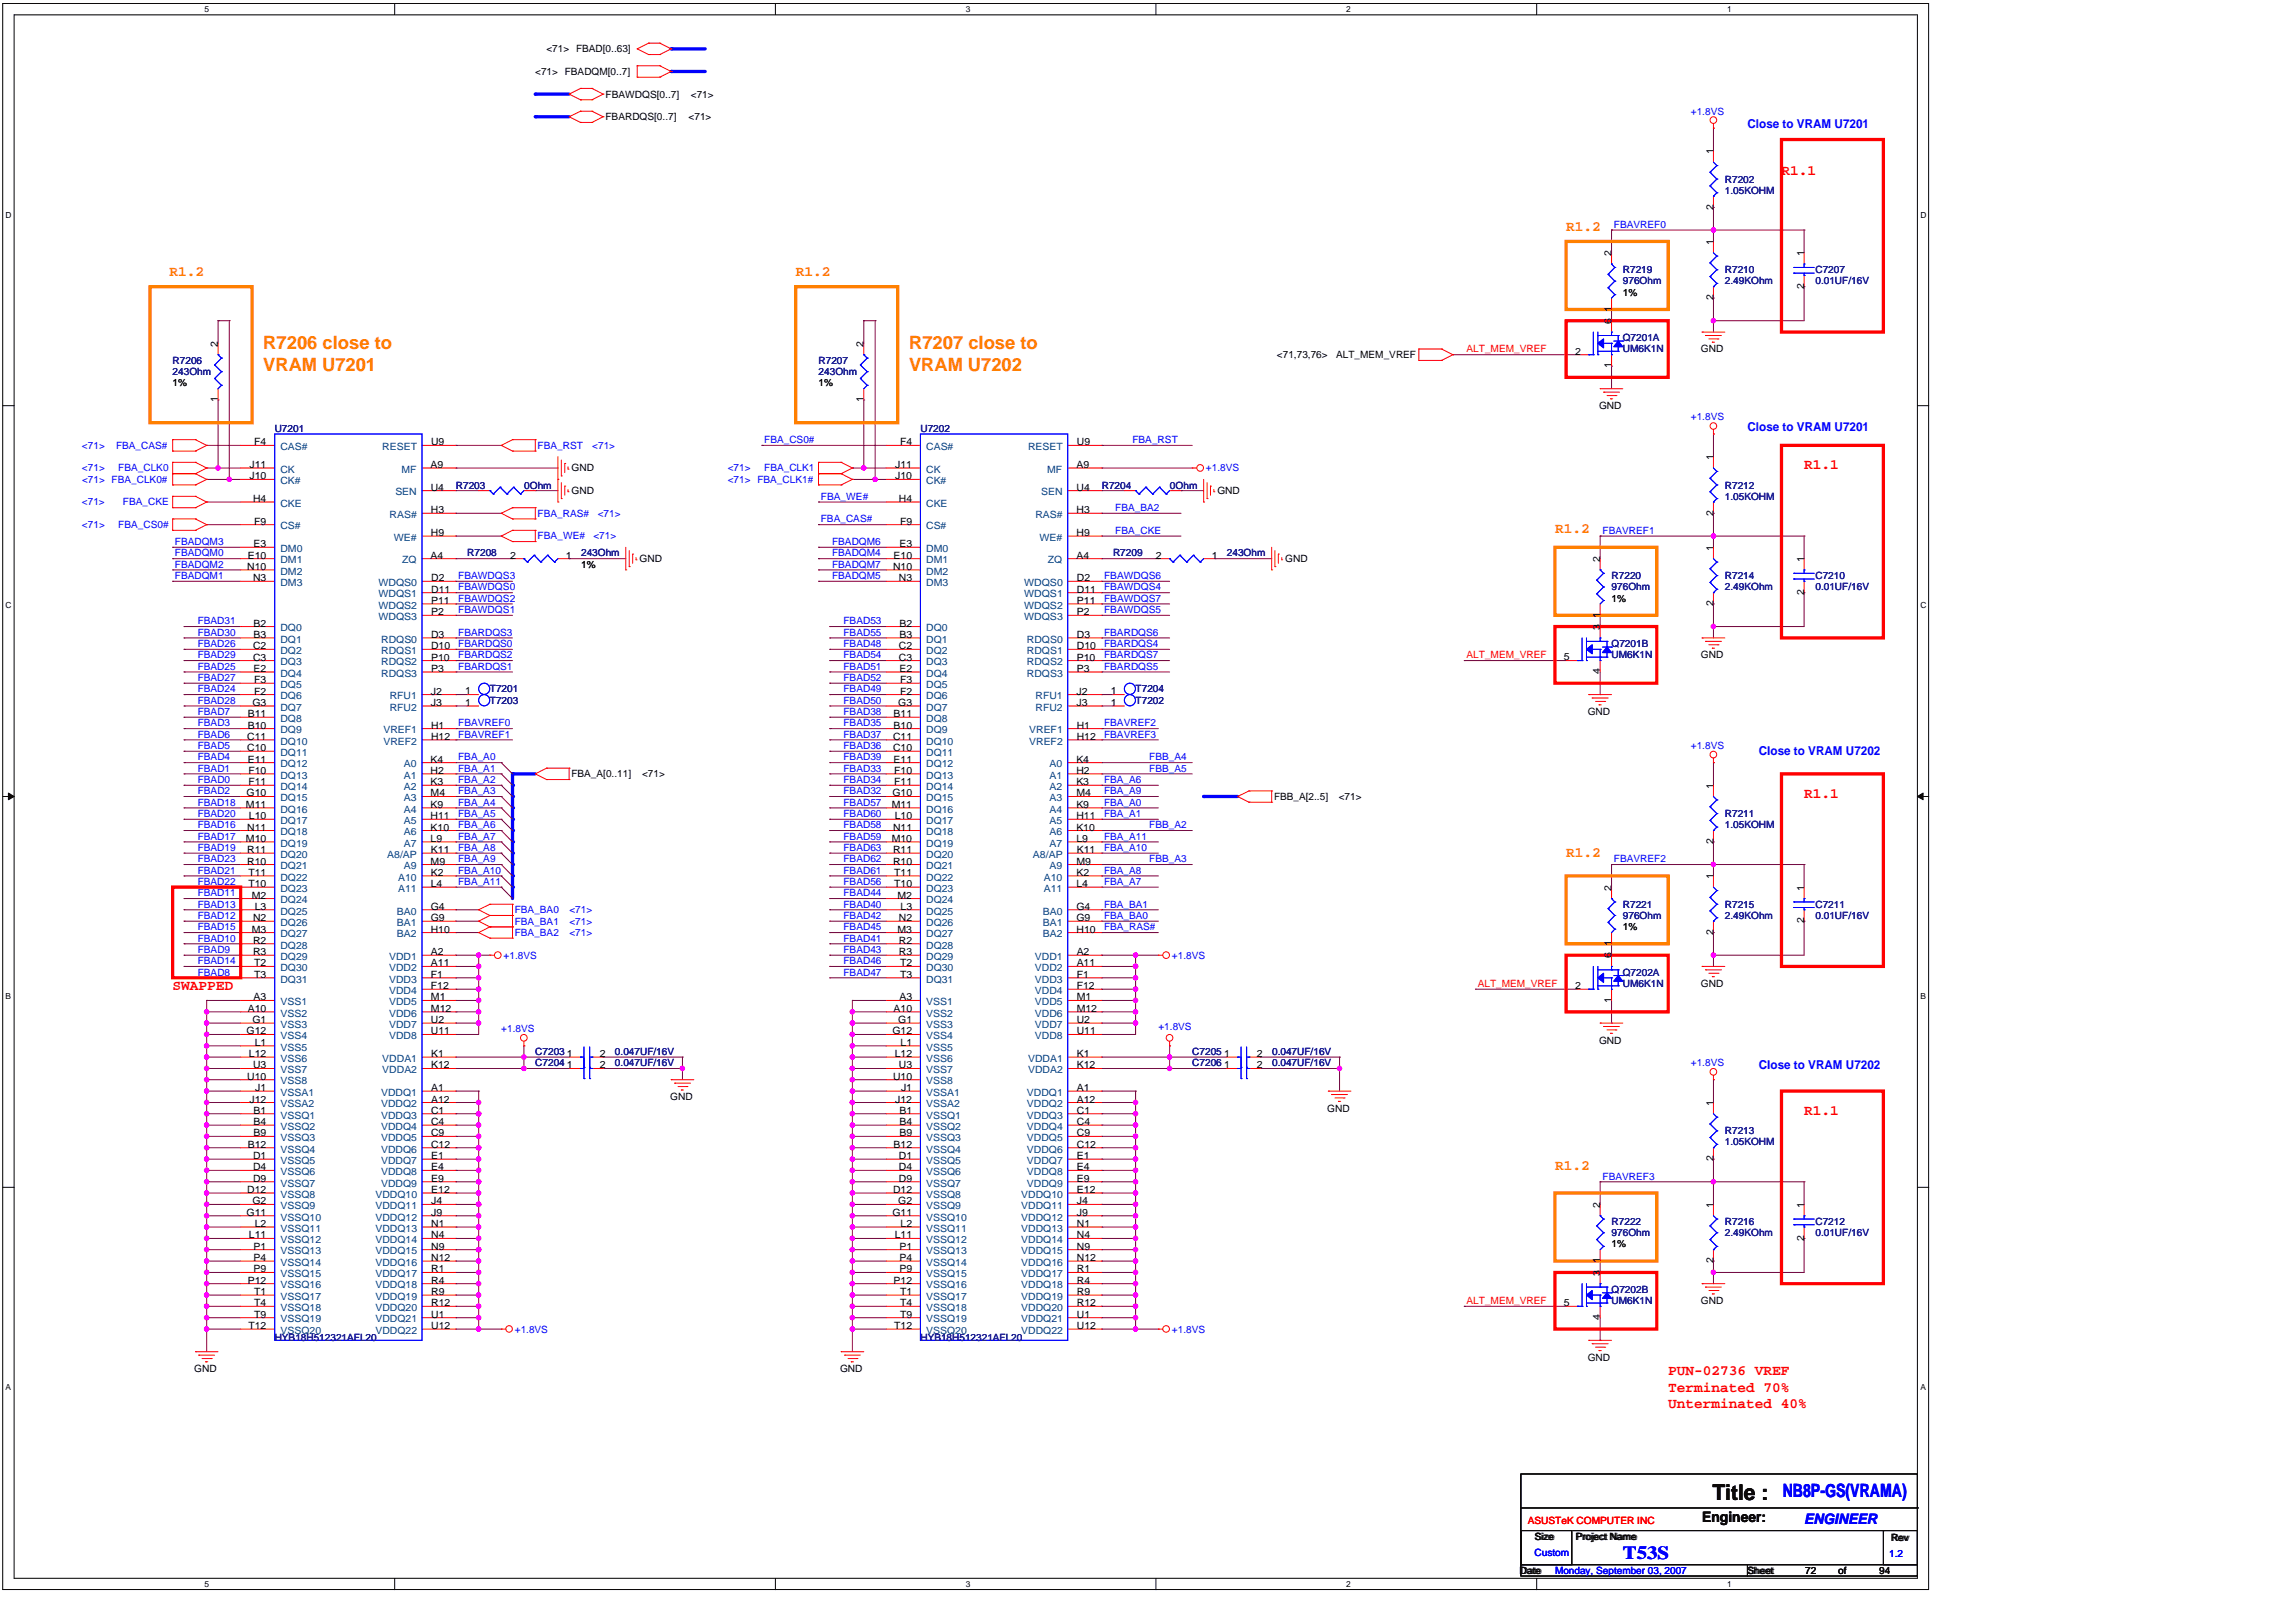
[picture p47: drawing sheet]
<svg xmlns="http://www.w3.org/2000/svg" width="297mm" height="210mm" viewBox="0 0 297 210" stroke-linecap="round" stroke-linejoin="round" font-family="sans-serif">
<defs><g id="words">
<text font-size="2.8" x="222.7" y="195">Title :</text>
<g font-size="2.4" fill="#ff8000">
<text x="34.2" y="45.4">R7206 close to</text>
<text x="118.2" y="45.4">R7207 close to</text>
<text x="34.2" y="48.2">VRAM U7201</text>
<text x="118.2" y="48.2">VRAM U7202</text>
</g>
<g font-size="2.4" fill="#00f">
<text x="231.8" y="194.6">NB8P-GS(VRAMA)</text>
<text x="211" y="202.7">T53S</text>
</g>
<g font-size="1.9" fill="#f00">
<text x="231.7" y="22.7">R1.1</text>
<text x="234.6" y="61">R1.1</text>
<text x="234.6" y="103.7">R1.1</text>
<text x="22.5" y="128.8">SWAPPED</text>
<text x="234.6" y="145">R1.1</text>
<text x="216.9" y="178.8">PUN-02736 VREF</text>
<text x="216.9" y="181">Terminated 70%</text>
<text x="216.9" y="183.1">Unterminated 40%</text>
</g>
<g font-size="1.9" fill="#ff8000">
<text x="22.1" y="35.9">R1.2</text>
<text x="103.5" y="35.9">R1.2</text>
<text x="203.7" y="30.1">R1.2</text>
<text x="202.2" y="69.3">R1.2</text>
<text x="203.7" y="111.4">R1.2</text>
<text x="202.2" y="152.1">R1.2</text>
</g>
<text font-size="1.9" x="221.3" y="197.8">Engineer:</text>
<text font-size="1.9" fill="#00f" x="234.6" y="198.1">ENGINEER</text>
<g font-size="1.6" fill="#00f">
<text x="227.2" y="16.7">Close to VRAM U7201</text>
<text x="227.2" y="56">Close to VRAM U7201</text>
<text x="228.7" y="98.2">Close to VRAM U7202</text>
<text x="228.7" y="139">Close to VRAM U7202</text>
</g>
<g font-size="1.3">
<text x="69.6" y="9.7">&lt;71&gt; FBADQM[0..7]</text>
<text x="71.1" y="6.8">&lt;71&gt; FBAD[0..63]</text>
<text x="78.7" y="12.7">FBAWDQS[0..7]</text>
<text x="78.7" y="15.6">FBARDQS[0..7]</text>
<text x="89.5" y="15.6">&lt;71&gt;</text>
<text x="89.8" y="12.7">&lt;71&gt;</text>
<text x="222.8" y="20" transform="rotate(-90 222.8 20)">1</text>
<text x="222.8" y="27.3" transform="rotate(-90 222.8 27.3)">2</text>
<text x="209.5" y="33.3" transform="rotate(-90 209.5 33.3)">2</text>
<text x="222.8" y="31.8" transform="rotate(-90 222.8 31.8)">1</text>
<text x="234.6" y="33.3" transform="rotate(-90 234.6 33.3)">1</text>
<text x="209.5" y="40.5" transform="rotate(-90 209.5 40.5)">1</text>
<text x="211" y="38.4">1%</text>
<text x="222.8" y="39.1" transform="rotate(-90 222.8 39.1)">2</text>
<text x="234.6" y="37.6" transform="rotate(-90 234.6 37.6)">2</text>
<text x="28.3" y="45.1" transform="rotate(-90 28.3 45.1)">2</text>
<text x="112.3" y="45.1" transform="rotate(-90 112.3 45.1)">2</text>
<text x="166.1" y="46.6">&lt;71,73,76&gt;</text>
<text x="173.8" y="46.6">ALT_MEM_VREF</text>
<text x="204.8" y="46.1">2</text>
<text x="209.5" y="47.9" transform="rotate(-90 209.5 47.9)">1</text>
<text x="209.5" y="42.1" transform="rotate(-90 209.5 42.1)">6</text>
<text x="221.2" y="45.8">GND</text>
<text x="22.5" y="50.2">1%</text>
<text x="28.3" y="52.3" transform="rotate(-90 28.3 52.3)">1</text>
<text x="106.4" y="50.2">1%</text>
<text x="112.3" y="52.3" transform="rotate(-90 112.3 52.3)">1</text>
<text x="207.9" y="53.2">GND</text>
<text x="33.1" y="57.9">F4</text>
<text x="56.1" y="57.9">U9</text>
<text x="117" y="57.9">F4</text>
<text x="140" y="57.9">U9</text>
<text x="222.8" y="59.8" transform="rotate(-90 222.8 59.8)">1</text>
<text x="32.4" y="60.9">J11</text>
<text x="32.4" y="62.3">J10</text>
<text x="32.9" y="65.3">H4</text>
<text x="56" y="60.9">A9</text>
<text x="56" y="63.8">U4</text>
<text x="74.3" y="64.2">GND</text>
<text x="74.3" y="61.3">GND</text>
<text x="116.4" y="60.9">J11</text>
<text x="116.4" y="62.3">J10</text>
<text x="116.9" y="65.3">H4</text>
<text x="140" y="60.9">A9</text>
<text x="140" y="63.8">U4</text>
<text x="158.3" y="64.2">GND</text>
<text x="33" y="71.2">E3</text>
<text x="33.1" y="68.2">F9</text>
<text x="56" y="69.7">H9</text>
<text x="56" y="66.7">H3</text>
<text x="116.9" y="71.2">E3</text>
<text x="117" y="68.2">F9</text>
<text x="140" y="69.7">H9</text>
<text x="140" y="66.7">H3</text>
<text x="222.8" y="71.6" transform="rotate(-90 222.8 71.6)">1</text>
<text x="222.8" y="67.1" transform="rotate(-90 222.8 67.1)">2</text>
<text x="32.2" y="74.1">N10</text>
<text x="32.2" y="72.6">E10</text>
<text x="32.9" y="75.6">N3</text>
<text x="56" y="72.6">A4</text>
<text x="56.1" y="75.6">D2</text>
<text x="56.1" y="77.1">D11</text>
<text x="66.4" y="72.6">2</text>
<text x="73.6" y="72.6">1</text>
<text x="75.6" y="73.8">1%</text>
<text x="83.2" y="73.1">GND</text>
<text x="116.1" y="74.1">N10</text>
<text x="116.2" y="72.6">E10</text>
<text x="116.9" y="75.6">N3</text>
<text x="140" y="72.6">A4</text>
<text x="140" y="75.6">D2</text>
<text x="140" y="77.1">D11</text>
<text x="150.3" y="72.6">2</text>
<text x="157.6" y="72.6">1</text>
<text x="167.1" y="73.1">GND</text>
<text x="208.1" y="73.1" transform="rotate(-90 208.1 73.1)">2</text>
<text x="234.6" y="77.4" transform="rotate(-90 234.6 77.4)">2</text>
<text x="234.6" y="73.1" transform="rotate(-90 234.6 73.1)">1</text>
<text x="33" y="81.5">B2</text>
<text x="33" y="83">B3</text>
<text x="56.1" y="83">D3</text>
<text x="56.1" y="78.5">P11</text>
<text x="56.1" y="80">P2</text>
<text x="116.9" y="81.5">B2</text>
<text x="116.9" y="83">B3</text>
<text x="140" y="83">D3</text>
<text x="140" y="78.5">P11</text>
<text x="140" y="80">P2</text>
<text x="208.1" y="81.9" transform="rotate(-90 208.1 81.9)">3</text>
<text x="208.1" y="80.3" transform="rotate(-90 208.1 80.3)">1</text>
<text x="209.6" y="78.2">1%</text>
<text x="222.8" y="78.8" transform="rotate(-90 222.8 78.8)">2</text>
<text x="32.9" y="84.4">C2</text>
<text x="32.9" y="85.9">C3</text>
<text x="33" y="87.4">E2</text>
<text x="33.1" y="88.8">F3</text>
<text x="56.1" y="84.4">D10</text>
<text x="56.1" y="85.9">P10</text>
<text x="56.1" y="87.4">P3</text>
<text x="116.9" y="84.4">C2</text>
<text x="116.9" y="85.9">C3</text>
<text x="116.9" y="87.4">E2</text>
<text x="117" y="88.8">F3</text>
<text x="140" y="84.4">D10</text>
<text x="140" y="85.9">P10</text>
<text x="140" y="87.4">P3</text>
<text x="203.4" y="85.9">5</text>
<text x="208.1" y="87.7" transform="rotate(-90 208.1 87.7)">4</text>
<text x="221.2" y="85.6">GND</text>
<text x="32.2" y="93.3">B11</text>
<text x="32.2" y="94.7">B10</text>
<text x="32.8" y="91.8">G3</text>
<text x="33.1" y="90.3">F2</text>
<text x="56" y="90.3">J2</text>
<text x="56" y="91.8">J3</text>
<text x="56.1" y="94.7">H1</text>
<text x="60.5" y="91.8">1</text>
<text x="60.5" y="90.3">1</text>
<text x="116.2" y="93.3">B11</text>
<text x="116.2" y="94.7">B10</text>
<text x="116.8" y="91.8">G3</text>
<text x="117" y="90.3">F2</text>
<text x="140" y="90.3">J2</text>
<text x="140" y="91.8">J3</text>
<text x="140" y="94.7">H1</text>
<text x="144.4" y="91.8">1</text>
<text x="144.4" y="90.3">1</text>
<text x="206.5" y="93">GND</text>
<text x="32.2" y="96.2">C11</text>
<text x="32.2" y="97.7">C10</text>
<text x="32.2" y="99.2">E11</text>
<text x="32.3" y="100.6">F10</text>
<text x="56" y="99.2">K4</text>
<text x="56" y="100.6">H2</text>
<text x="56.1" y="96.2">H12</text>
<text x="74.3" y="101.1">FBA_A[0..11]</text>
<text x="83.5" y="101.1">&lt;71&gt;</text>
<text x="116.1" y="96.2">C11</text>
<text x="116.1" y="97.7">C10</text>
<text x="116.2" y="99.2">E11</text>
<text x="116.3" y="100.6">F10</text>
<text x="140" y="99.2">K4</text>
<text x="140" y="100.6">H2</text>
<text x="140" y="96.2">H12</text>
<text x="32" y="105">M11</text>
<text x="32.1" y="103.6">G10</text>
<text x="32.2" y="108">N11</text>
<text x="32.3" y="102.1">F11</text>
<text x="32.4" y="106.5">L10</text>
<text x="56" y="102.1">K3</text>
<text x="56" y="103.6">M4</text>
<text x="56" y="105">K9</text>
<text x="56" y="106.5">H11</text>
<text x="56" y="108">K10</text>
<text x="116" y="105">M11</text>
<text x="116" y="103.6">G10</text>
<text x="116.1" y="108">N11</text>
<text x="116.3" y="102.1">F11</text>
<text x="116.3" y="106.5">L10</text>
<text x="140" y="102.1">K3</text>
<text x="140" y="103.6">M4</text>
<text x="140" y="105">K9</text>
<text x="140" y="106.5">H11</text>
<text x="140" y="108">K10</text>
<text x="165.7" y="104">FBB_A[2..5]</text>
<text x="174.1" y="104">&lt;71&gt;</text>
<text x="222.8" y="102.5" transform="rotate(-90 222.8 102.5)">1</text>
<text x="32" y="109.5">M10</text>
<text x="32.2" y="110.9">R11</text>
<text x="32.2" y="112.4">R10</text>
<text x="32.3" y="113.9">T11</text>
<text x="56" y="109.5">L9</text>
<text x="56" y="112.4">M9</text>
<text x="56" y="113.9">K2</text>
<text x="56" y="110.9">K11</text>
<text x="116" y="109.5">M10</text>
<text x="116.1" y="110.9">R11</text>
<text x="116.1" y="112.4">R10</text>
<text x="116.3" y="113.9">T11</text>
<text x="140" y="109.5">L9</text>
<text x="140" y="112.4">M9</text>
<text x="140" y="113.9">K2</text>
<text x="140" y="110.9">K11</text>
<text x="222.8" y="109.8" transform="rotate(-90 222.8 109.8)">2</text>
<text x="32.3" y="115.4">T10</text>
<text x="32.7" y="116.8">M2</text>
<text x="32.9" y="119.8">N2</text>
<text x="33.1" y="118.3">L3</text>
<text x="56" y="115.4">L4</text>
<text x="56" y="118.3">G4</text>
<text x="56" y="119.8">G9</text>
<text x="116.3" y="115.4">T10</text>
<text x="116.7" y="116.8">M2</text>
<text x="116.9" y="119.8">N2</text>
<text x="117.1" y="118.3">L3</text>
<text x="140" y="115.4">L4</text>
<text x="140" y="118.3">G4</text>
<text x="140" y="119.8">G9</text>
<text x="209.5" y="115.8" transform="rotate(-90 209.5 115.8)">2</text>
<text x="222.8" y="114.3" transform="rotate(-90 222.8 114.3)">1</text>
<text x="234.6" y="115.8" transform="rotate(-90 234.6 115.8)">1</text>
<text x="32.7" y="121.3">M3</text>
<text x="32.9" y="122.7">R2</text>
<text x="32.9" y="124.2">R3</text>
<text x="33.1" y="125.7">T2</text>
<text x="56" y="121.3">H10</text>
<text x="56" y="124.2">A2</text>
<text x="56" y="125.7">A11</text>
<text x="116.7" y="121.3">M3</text>
<text x="116.9" y="122.7">R2</text>
<text x="116.9" y="124.2">R3</text>
<text x="117" y="125.7">T2</text>
<text x="140" y="121.3">H10</text>
<text x="140" y="124.2">A2</text>
<text x="140" y="125.7">A11</text>
<text x="209.5" y="124.6" transform="rotate(-90 209.5 124.6)">6</text>
<text x="209.5" y="123" transform="rotate(-90 209.5 123)">1</text>
<text x="211" y="120.9">1%</text>
<text x="222.8" y="121.6" transform="rotate(-90 222.8 121.6)">2</text>
<text x="234.6" y="120.1" transform="rotate(-90 234.6 120.1)">2</text>
<text x="32.2" y="131.6">A10</text>
<text x="33" y="130.1">A3</text>
<text x="33.1" y="127.1">T3</text>
<text x="56" y="127.1">F1</text>
<text x="56" y="128.6">F12</text>
<text x="56" y="130.1">M1</text>
<text x="56" y="131.6">M12</text>
<text x="116.2" y="131.6">A10</text>
<text x="116.9" y="130.1">A3</text>
<text x="117" y="127.1">T3</text>
<text x="140" y="127.1">F1</text>
<text x="140" y="128.6">F12</text>
<text x="140" y="130.1">M1</text>
<text x="140" y="131.6">M12</text>
<text x="204.8" y="128.6">2</text>
<text x="209.5" y="130.4" transform="rotate(-90 209.5 130.4)">1</text>
<text x="221.2" y="128.3">GND</text>
<text x="32.1" y="134.5">G12</text>
<text x="32.4" y="137.5">L12</text>
<text x="32.8" y="133">G1</text>
<text x="33.1" y="136">L1</text>
<text x="56" y="133">U2</text>
<text x="56" y="134.5">U11</text>
<text x="56.1" y="137.5">K1</text>
<text x="73.7" y="137.4">1</text>
<text x="78" y="137.4">2</text>
<text x="116" y="134.5">G12</text>
<text x="116.3" y="137.5">L12</text>
<text x="116.8" y="133">G1</text>
<text x="117.1" y="136">L1</text>
<text x="140" y="133">U2</text>
<text x="140" y="134.5">U11</text>
<text x="140" y="137.5">K1</text>
<text x="159.2" y="137.4">1</text>
<text x="163.4" y="137.4">2</text>
<text x="207.9" y="135.7">GND</text>
<text x="32.2" y="140.4">U10</text>
<text x="32.4" y="143.4">J12</text>
<text x="32.9" y="138.9">U3</text>
<text x="33.2" y="141.9">J1</text>
<text x="56.1" y="138.9">K12</text>
<text x="56.1" y="141.9">A1</text>
<text x="56.1" y="143.4">A12</text>
<text x="73.7" y="138.9">1</text>
<text x="78" y="138.9">2</text>
<text x="87.1" y="143.1">GND</text>
<text x="116.1" y="140.4">U10</text>
<text x="116.4" y="143.4">J12</text>
<text x="116.9" y="138.9">U3</text>
<text x="117.2" y="141.9">J1</text>
<text x="140" y="138.9">K12</text>
<text x="140" y="141.9">A1</text>
<text x="140" y="143.4">A12</text>
<text x="159.2" y="138.9">1</text>
<text x="163.4" y="138.9">2</text>
<text x="222.8" y="143.8" transform="rotate(-90 222.8 143.8)">1</text>
<text x="32.2" y="149.2">B12</text>
<text x="33" y="144.8">B1</text>
<text x="33" y="146.3">B4</text>
<text x="33" y="147.8">B9</text>
<text x="56.1" y="144.8">C1</text>
<text x="56.1" y="146.3">C4</text>
<text x="56.1" y="147.8">C9</text>
<text x="56.1" y="149.2">C12</text>
<text x="116.2" y="149.2">B12</text>
<text x="116.9" y="144.8">B1</text>
<text x="116.9" y="146.3">B4</text>
<text x="116.9" y="147.8">B9</text>
<text x="140" y="144.8">C1</text>
<text x="140" y="146.3">C4</text>
<text x="140" y="147.8">C9</text>
<text x="140" y="149.2">C12</text>
<text x="172.6" y="144.6">GND</text>
<text x="32.2" y="155.1">D12</text>
<text x="32.9" y="150.7">D1</text>
<text x="32.9" y="152.2">D4</text>
<text x="32.9" y="153.7">D9</text>
<text x="56.1" y="150.7">E1</text>
<text x="56.1" y="152.2">E4</text>
<text x="56.1" y="153.7">E9</text>
<text x="56.1" y="155.1">E12</text>
<text x="116.1" y="155.1">D12</text>
<text x="116.9" y="150.7">D1</text>
<text x="116.9" y="152.2">D4</text>
<text x="116.9" y="153.7">D9</text>
<text x="140" y="150.7">E1</text>
<text x="140" y="152.2">E4</text>
<text x="140" y="153.7">E9</text>
<text x="140" y="155.1">E12</text>
<text x="222.8" y="151" transform="rotate(-90 222.8 151)">2</text>
<text x="32.1" y="158.1">G11</text>
<text x="32.4" y="161">L11</text>
<text x="32.8" y="156.6">G2</text>
<text x="33.1" y="159.6">L2</text>
<text x="56.1" y="156.6">J4</text>
<text x="56.1" y="158.1">J9</text>
<text x="56.1" y="159.6">N1</text>
<text x="56.1" y="161">N4</text>
<text x="116" y="158.1">G11</text>
<text x="116.3" y="161">L11</text>
<text x="116.8" y="156.6">G2</text>
<text x="117.1" y="159.6">L2</text>
<text x="140" y="156.6">J4</text>
<text x="140" y="158.1">J9</text>
<text x="140" y="159.6">N1</text>
<text x="140" y="161">N4</text>
<text x="208.1" y="157.1" transform="rotate(-90 208.1 157.1)">2</text>
<text x="222.8" y="157.1" transform="rotate(-90 222.8 157.1)">1</text>
<text x="234.6" y="161.3" transform="rotate(-90 234.6 161.3)">2</text>
<text x="234.6" y="157.1" transform="rotate(-90 234.6 157.1)">1</text>
<text x="32.2" y="166.9">P12</text>
<text x="33" y="162.5">P1</text>
<text x="33" y="164">P4</text>
<text x="33" y="165.5">P9</text>
<text x="56.1" y="162.5">N9</text>
<text x="56.1" y="164">N12</text>
<text x="56.1" y="165.5">R1</text>
<text x="56.1" y="166.9">R4</text>
<text x="116.2" y="166.9">P12</text>
<text x="116.9" y="162.5">P1</text>
<text x="116.9" y="164">P4</text>
<text x="116.9" y="165.5">P9</text>
<text x="140" y="162.5">N9</text>
<text x="140" y="164">N12</text>
<text x="140" y="165.5">R1</text>
<text x="140" y="166.9">R4</text>
<text x="208.1" y="165.9" transform="rotate(-90 208.1 165.9)">3</text>
<text x="208.1" y="164.3" transform="rotate(-90 208.1 164.3)">1</text>
<text x="209.6" y="162.2">1%</text>
<text x="222.8" y="164.3" transform="rotate(-90 222.8 164.3)">2</text>
<text x="32.3" y="172.8">T12</text>
<text x="33.1" y="168.4">T1</text>
<text x="33.1" y="169.9">T4</text>
<text x="33.1" y="171.3">T9</text>
<text x="56.1" y="168.4">R9</text>
<text x="56.1" y="169.9">R12</text>
<text x="56.1" y="171.3">U1</text>
<text x="56.1" y="172.8">U12</text>
<text x="116.3" y="172.8">T12</text>
<text x="117" y="168.4">T1</text>
<text x="117" y="169.9">T4</text>
<text x="117" y="171.3">T9</text>
<text x="140" y="168.4">R9</text>
<text x="140" y="169.9">R12</text>
<text x="140" y="171.3">U1</text>
<text x="140" y="172.8">U12</text>
<text x="203.4" y="169.8">5</text>
<text x="208.1" y="171.6" transform="rotate(-90 208.1 171.6)">4</text>
<text x="221.2" y="169.6">GND</text>
<text x="25.3" y="178.4">GND</text>
<text x="109.2" y="178.4">GND</text>
<text x="206.5" y="177">GND</text>
<text x="199.5" y="200.3">Size</text>
<text x="204.9" y="200.3">Project Name</text>
<text x="245.9" y="200.4">Rev</text>
<text x="197.6" y="204.6">Date</text>
<text x="227.2" y="204.6">Sheet</text>
<text x="234.8" y="204.6">72</text>
<text x="239" y="204.6">of</text>
<text x="244.4" y="204.6">94</text>
</g>
<g font-size="1.3" fill="#00f">
<text x="219.9" y="14.9">+1.8VS</text>
<text x="209.9" y="29.6">FBAVREF0</text>
<text x="10.7" y="58.4">&lt;71&gt;</text>
<text x="15.1" y="58.4">FBA_CAS#</text>
<text x="69.9" y="58.4">FBA_RST</text>
<text x="77" y="58.4">&lt;71&gt;</text>
<text x="99.4" y="57.6">FBA_CS0#</text>
<text x="147.2" y="57.6">FBA_RST</text>
<text x="219.9" y="54.7">+1.8VS</text>
<text x="10.7" y="65.7">&lt;71&gt;</text>
<text x="10.7" y="61.3">&lt;71&gt;</text>
<text x="10.7" y="62.8">&lt;71&gt; FBA_CLK0#</text>
<text x="15.4" y="61.3">FBA_CLK0</text>
<text x="16" y="65.7">FBA_CKE</text>
<text x="94.6" y="61.3">&lt;71&gt;</text>
<text x="94.6" y="62.8">&lt;71&gt; FBA_CLK1#</text>
<text x="99.4" y="61.3">FBA_CLK1</text>
<text x="106.7" y="65">FBA_WE#</text>
<text x="156.8" y="61.3">+1.8VS</text>
<text x="10.7" y="68.7">&lt;71&gt;</text>
<text x="15.4" y="68.7">FBA_CS0#</text>
<text x="22.7" y="70.9">FBADQM3</text>
<text x="69.9" y="67.2">FBA_RAS#</text>
<text x="69.9" y="70.1">FBA_WE#</text>
<text x="77.2" y="70.1">&lt;71&gt;</text>
<text x="77.7" y="67.2">&lt;71&gt;</text>
<text x="106.7" y="67.9">FBA_CAS#</text>
<text x="108.2" y="70.9">FBADQM6</text>
<text x="145" y="66.4">FBA_BA2</text>
<text x="145" y="69.4">FBA_CKE</text>
<text x="208.4" y="69.4">FBAVREF1</text>
<text x="22.7" y="72.4">FBADQM0</text>
<text x="22.7" y="73.8">FBADQM2</text>
<text x="22.7" y="75.3">FBADQM1</text>
<text x="59.6" y="76.8">FBAWDQS0</text>
<text x="59.6" y="75.3">FBAWDQS3</text>
<text x="108.2" y="73.8">FBADQM7</text>
<text x="108.2" y="75.3">FBADQM5</text>
<text x="108.2" y="72.4">FBADQM4</text>
<text x="143.6" y="75.3">FBAWDQS6</text>
<text x="143.6" y="76.8">FBAWDQS4</text>
<text x="25.7" y="81.2">FBAD31</text>
<text x="25.7" y="82.7">FBAD30</text>
<text x="59.6" y="79.7">FBAWDQS1</text>
<text x="59.6" y="78.2">FBAWDQS2</text>
<text x="59.6" y="82.7">FBARDQS3</text>
<text x="109.7" y="81.2">FBAD53</text>
<text x="109.7" y="82.7">FBAD55</text>
<text x="143.6" y="78.2">FBAWDQS7</text>
<text x="143.6" y="79.7">FBAWDQS5</text>
<text x="143.6" y="82.7">FBARDQS6</text>
<text x="25.7" y="87.1">FBAD25</text>
<text x="25.7" y="88.5">FBAD27</text>
<text x="25.7" y="85.6">FBAD29</text>
<text x="25.7" y="84.1">FBAD26</text>
<text x="59.6" y="84.1">FBARDQS0</text>
<text x="59.6" y="87.1">FBARDQS1</text>
<text x="59.6" y="85.6">FBARDQS2</text>
<text x="109.7" y="84.1">FBAD48</text>
<text x="109.7" y="87.1">FBAD51</text>
<text x="109.7" y="85.6">FBAD54</text>
<text x="109.7" y="88.5">FBAD52</text>
<text x="143.6" y="85.6">FBARDQS7</text>
<text x="143.6" y="87.1">FBARDQS5</text>
<text x="143.6" y="84.1">FBARDQS4</text>
<text x="25.7" y="90">FBAD24</text>
<text x="25.7" y="91.5">FBAD28</text>
<text x="25.7" y="94.4">FBAD3</text>
<text x="25.7" y="95.9">FBAD6</text>
<text x="25.7" y="93">FBAD7</text>
<text x="59.6" y="95.9">FBAVREF1</text>
<text x="59.6" y="94.4">FBAVREF0</text>
<text x="109.7" y="94.4">FBAD35</text>
<text x="109.7" y="95.9">FBAD37</text>
<text x="109.7" y="93">FBAD38</text>
<text x="109.7" y="91.5">FBAD50</text>
<text x="109.7" y="90">FBAD49</text>
<text x="143.6" y="95.9">FBAVREF3</text>
<text x="143.6" y="94.4">FBAVREF2</text>
<text x="25.7" y="97.4">FBAD5</text>
<text x="25.7" y="101.8">FBAD0</text>
<text x="25.7" y="100.3">FBAD1</text>
<text x="25.7" y="98.9">FBAD4</text>
<text x="59.6" y="98.9">FBA_A0</text>
<text x="59.6" y="100.3">FBA_A1</text>
<text x="59.6" y="101.8">FBA_A2</text>
<text x="109.7" y="97.4">FBAD36</text>
<text x="109.7" y="100.3">FBAD33</text>
<text x="109.7" y="101.8">FBAD34</text>
<text x="109.7" y="98.9">FBAD39</text>
<text x="143.6" y="101.8">FBA_A6</text>
<text x="149.5" y="98.9">FBB_A4</text>
<text x="149.5" y="100.3">FBB_A5</text>
<text x="219.9" y="97.4">+1.8VS</text>
<text x="25.7" y="107.7">FBAD16</text>
<text x="25.7" y="104.8">FBAD18</text>
<text x="25.7" y="106.2">FBAD20</text>
<text x="25.7" y="103.3">FBAD2</text>
<text x="59.6" y="103.3">FBA_A3</text>
<text x="59.6" y="104.8">FBA_A4</text>
<text x="59.6" y="106.2">FBA_A5</text>
<text x="59.6" y="107.7">FBA_A6</text>
<text x="109.7" y="103.3">FBAD32</text>
<text x="109.7" y="106.2">FBAD60</text>
<text x="109.7" y="107.7">FBAD58</text>
<text x="109.7" y="104.8">FBAD57</text>
<text x="143.6" y="103.3">FBA_A9</text>
<text x="143.6" y="104.8">FBA_A0</text>
<text x="143.6" y="106.2">FBA_A1</text>
<text x="149.5" y="107.7">FBB_A2</text>
<text x="25.7" y="113.6">FBAD21</text>
<text x="25.7" y="110.6">FBAD19</text>
<text x="25.7" y="109.2">FBAD17</text>
<text x="25.7" y="112.1">FBAD23</text>
<text x="59.6" y="109.2">FBA_A7</text>
<text x="59.6" y="110.6">FBA_A8</text>
<text x="59.6" y="112.1">FBA_A9</text>
<text x="59.6" y="113.6">FBA_A10</text>
<text x="109.7" y="113.6">FBAD61</text>
<text x="109.7" y="109.2">FBAD59</text>
<text x="109.7" y="112.1">FBAD62</text>
<text x="109.7" y="110.6">FBAD63</text>
<text x="143.6" y="110.6">FBA_A10</text>
<text x="143.6" y="109.2">FBA_A11</text>
<text x="143.6" y="113.6">FBA_A8</text>
<text x="149.5" y="112.1">FBB_A3</text>
<text x="209.9" y="112.1">FBAVREF2</text>
<text x="25.7" y="115.1">FBAD22</text>
<text x="25.7" y="116.5">FBAD11</text>
<text x="25.7" y="118">FBAD13</text>
<text x="25.7" y="119.5">FBAD12</text>
<text x="59.6" y="115.1">FBA_A11</text>
<text x="66.9" y="118.8">FBA_BA0</text>
<text x="74" y="118.8">&lt;71&gt;</text>
<text x="109.7" y="119.5">FBAD42</text>
<text x="109.7" y="118">FBAD40</text>
<text x="109.7" y="116.5">FBAD44</text>
<text x="109.7" y="115.1">FBAD56</text>
<text x="143.6" y="115.1">FBA_A7</text>
<text x="143.6" y="118">FBA_BA1</text>
<text x="143.6" y="119.5">FBA_BA0</text>
<text x="25.7" y="122.4">FBAD10</text>
<text x="25.7" y="125.4">FBAD14</text>
<text x="25.7" y="123.9">FBAD9</text>
<text x="25.7" y="121">FBAD15</text>
<text x="65.5" y="124.7">+1.8VS</text>
<text x="66.9" y="120.2">FBA_BA1</text>
<text x="66.9" y="121.7">FBA_BA2</text>
<text x="74" y="120.2">&lt;71&gt;</text>
<text x="74" y="121.7">&lt;71&gt;</text>
<text x="109.7" y="122.4">FBAD41</text>
<text x="109.7" y="121">FBAD45</text>
<text x="109.7" y="125.4">FBAD46</text>
<text x="109.7" y="123.9">FBAD43</text>
<text x="143.6" y="121">FBA_RAS#</text>
<text x="152.4" y="124.7">+1.8VS</text>
<text x="25.7" y="126.9">FBAD8</text>
<text x="109.7" y="126.9">FBAD47</text>
<text x="65.2" y="134.2">+1.8VS</text>
<text x="150.6" y="133.9">+1.8VS</text>
<text x="219.9" y="138.6">+1.8VS</text>
<text x="208.4" y="153.4">FBAVREF3</text>
<text x="66.9" y="173.3">+1.8VS</text>
<text x="152.4" y="173.3">+1.8VS</text>
<text x="199.5" y="202.3">Custom</text>
<text x="245.7" y="202.4">1.2</text>
<text x="202.2" y="204.6">Monday, September 03, 2007</text>
</g>
<g font-size="1.3" fill="#000080">
<text x="224.3" y="23.7">R7202</text>
<text x="224.3" y="25.2">1.05KOHM</text>
<text x="211" y="35.5">R7219</text>
<text x="224.3" y="35.5">R7210</text>
<text x="236.1" y="35.5">C7207</text>
<text x="211" y="37">976Ohm</text>
<text x="224.3" y="37">2.49KOhm</text>
<text x="236.1" y="37">0.01UF/16V</text>
<text x="22.5" y="47.3">R7206</text>
<text x="106.4" y="47.3">R7207</text>
<text x="211" y="44.4">Q7201A</text>
<text x="211" y="45.8">UM6K1N</text>
<text x="22.5" y="48.8">243Ohm</text>
<text x="106.4" y="48.8">243Ohm</text>
<text x="35.7" y="56.2">U7201</text>
<text x="119.7" y="56.2">U7202</text>
<text x="59.3" y="63.5">R7203</text>
<text x="68.2" y="63.5">0Ohm</text>
<text x="143.3" y="63.5">R7204</text>
<text x="152.1" y="63.5">0Ohm</text>
<text x="224.3" y="63.5">R7212</text>
<text x="224.3" y="65">1.05KOHM</text>
<text x="60.8" y="72.4">R7208</text>
<text x="75.6" y="72.4">243Ohm</text>
<text x="144.7" y="72.4">R7209</text>
<text x="159.5" y="72.4">243Ohm</text>
<text x="209.6" y="75.3">R7220</text>
<text x="209.6" y="76.8">976Ohm</text>
<text x="224.3" y="75.3">R7214</text>
<text x="224.3" y="76.8">2.49KOhm</text>
<text x="236.1" y="75.3">C7210</text>
<text x="236.1" y="76.8">0.01UF/16V</text>
<text x="209.6" y="84.1">Q7201B</text>
<text x="209.6" y="85.6">UM6K1N</text>
<text x="63.7" y="91.5">T7203</text>
<text x="63.7" y="90">T7201</text>
<text x="147.7" y="91.5">T7202</text>
<text x="147.7" y="90">T7204</text>
<text x="224.3" y="106.2">R7211</text>
<text x="224.3" y="107.7">1.05KOHM</text>
<text x="211" y="118">R7221</text>
<text x="211" y="119.5">976Ohm</text>
<text x="224.3" y="118">R7215</text>
<text x="224.3" y="119.5">2.49KOhm</text>
<text x="236.1" y="118">C7211</text>
<text x="236.1" y="119.5">0.01UF/16V</text>
<text x="211" y="126.9">Q7202A</text>
<text x="211" y="128.3">UM6K1N</text>
<text x="69.6" y="137.2">C7203</text>
<text x="80" y="137.2">0.047UF/16V</text>
<text x="155" y="137.2">C7205</text>
<text x="165.4" y="137.2">0.047UF/16V</text>
<text x="69.6" y="138.6">C7204</text>
<text x="80" y="138.6">0.047UF/16V</text>
<text x="155" y="138.6">C7206</text>
<text x="165.4" y="138.6">0.047UF/16V</text>
<text x="224.3" y="147.5">R7213</text>
<text x="224.3" y="148.9">1.05KOHM</text>
<text x="209.6" y="159.3">R7222</text>
<text x="209.6" y="160.7">976Ohm</text>
<text x="224.3" y="159.3">R7216</text>
<text x="224.3" y="160.7">2.49KOhm</text>
<text x="236.1" y="159.3">C7212</text>
<text x="236.1" y="160.7">0.01UF/16V</text>
<text x="209.6" y="168.1">Q7202B</text>
<text x="209.6" y="169.6">UM6K1N</text>
<text x="35.7" y="174.4">HYB18H512321AFL20</text>
<text x="119.7" y="174.4">HYB18H512321AFL20</text>
</g>
<g font-size="1.3" fill="#f00">
<text x="190.7" y="45.8">ALT_MEM_VREF</text>
<text x="190.7" y="85.6">ALT_MEM_VREF</text>
<text x="192.2" y="128.3">ALT_MEM_VREF</text>
<text x="190.7" y="169.6">ALT_MEM_VREF</text>
<text x="198.7" y="198.2">ASUSTeK COMPUTER INC</text>
</g>
<g font-size="1.3" fill="#004080">
<text x="36.5" y="58.5">CAS#</text>
<text x="49.7" y="58.5">RESET</text>
<text x="120.4" y="58.5">CAS#</text>
<text x="133.7" y="58.5">RESET</text>
<text x="36.5" y="61.5">CK</text>
<text x="36.5" y="63">CK#</text>
<text x="36.5" y="65.9">CKE</text>
<text x="51.4" y="64.4">SEN</text>
<text x="52.2" y="61.5">MF</text>
<text x="120.4" y="61.5">CK</text>
<text x="120.4" y="63">CK#</text>
<text x="120.4" y="65.9">CKE</text>
<text x="135.4" y="64.4">SEN</text>
<text x="136.2" y="61.5">MF</text>
<text x="36.5" y="68.8">CS#</text>
<text x="36.5" y="71.8">DM0</text>
<text x="50.7" y="67.4">RAS#</text>
<text x="51.2" y="70.3">WE#</text>
<text x="120.4" y="68.8">CS#</text>
<text x="120.4" y="71.8">DM0</text>
<text x="134.6" y="67.4">RAS#</text>
<text x="135.2" y="70.3">WE#</text>
<text x="36.5" y="73.3">DM1</text>
<text x="36.5" y="74.7">DM2</text>
<text x="36.5" y="76.2">DM3</text>
<text x="49.2" y="76.2">WDQS0</text>
<text x="49.2" y="77.7">WDQS1</text>
<text x="52.3" y="73.3">ZQ</text>
<text x="120.4" y="73.3">DM1</text>
<text x="120.4" y="74.7">DM2</text>
<text x="120.4" y="76.2">DM3</text>
<text x="133.2" y="76.2">WDQS0</text>
<text x="133.2" y="77.7">WDQS1</text>
<text x="136.3" y="73.3">ZQ</text>
<text x="36.5" y="82.1">DQ0</text>
<text x="36.5" y="83.6">DQ1</text>
<text x="49.2" y="79.1">WDQS2</text>
<text x="49.2" y="80.6">WDQS3</text>
<text x="49.6" y="83.6">RDQS0</text>
<text x="120.4" y="82.1">DQ0</text>
<text x="120.4" y="83.6">DQ1</text>
<text x="133.2" y="79.1">WDQS2</text>
<text x="133.2" y="80.6">WDQS3</text>
<text x="133.5" y="83.6">RDQS0</text>
<text x="36.5" y="85.1">DQ2</text>
<text x="36.5" y="86.5">DQ3</text>
<text x="36.5" y="88">DQ4</text>
<text x="36.5" y="89.5">DQ5</text>
<text x="49.6" y="85.1">RDQS1</text>
<text x="49.6" y="86.5">RDQS2</text>
<text x="49.6" y="88">RDQS3</text>
<text x="120.4" y="85.1">DQ2</text>
<text x="120.4" y="86.5">DQ3</text>
<text x="120.4" y="88">DQ4</text>
<text x="120.4" y="89.5">DQ5</text>
<text x="133.5" y="85.1">RDQS1</text>
<text x="133.5" y="86.5">RDQS2</text>
<text x="133.5" y="88">RDQS3</text>
<text x="36.5" y="90.9">DQ6</text>
<text x="36.5" y="92.4">DQ7</text>
<text x="36.5" y="93.9">DQ8</text>
<text x="36.5" y="95.4">DQ9</text>
<text x="49.9" y="95.4">VREF1</text>
<text x="50.7" y="90.9">RFU1</text>
<text x="50.7" y="92.4">RFU2</text>
<text x="120.4" y="90.9">DQ6</text>
<text x="120.4" y="92.4">DQ7</text>
<text x="120.4" y="93.9">DQ8</text>
<text x="120.4" y="95.4">DQ9</text>
<text x="133.8" y="95.4">VREF1</text>
<text x="134.7" y="90.9">RFU1</text>
<text x="134.7" y="92.4">RFU2</text>
<text x="36.5" y="96.8">DQ10</text>
<text x="36.5" y="98.3">DQ11</text>
<text x="36.5" y="99.8">DQ12</text>
<text x="36.5" y="101.2">DQ13</text>
<text x="49.9" y="96.8">VREF2</text>
<text x="52.5" y="99.8">A0</text>
<text x="52.5" y="101.2">A1</text>
<text x="120.4" y="96.8">DQ10</text>
<text x="120.4" y="98.3">DQ11</text>
<text x="120.4" y="99.8">DQ12</text>
<text x="120.4" y="101.2">DQ13</text>
<text x="133.8" y="96.8">VREF2</text>
<text x="136.5" y="99.8">A0</text>
<text x="136.5" y="101.2">A1</text>
<text x="36.5" y="102.7">DQ14</text>
<text x="36.5" y="104.2">DQ15</text>
<text x="36.5" y="105.7">DQ16</text>
<text x="36.5" y="107.1">DQ17</text>
<text x="52.5" y="102.7">A2</text>
<text x="52.5" y="104.2">A3</text>
<text x="52.5" y="105.7">A4</text>
<text x="52.5" y="107.1">A5</text>
<text x="120.4" y="102.7">DQ14</text>
<text x="120.4" y="104.2">DQ15</text>
<text x="120.4" y="105.7">DQ16</text>
<text x="120.4" y="107.1">DQ17</text>
<text x="136.5" y="102.7">A2</text>
<text x="136.5" y="104.2">A3</text>
<text x="136.5" y="105.7">A4</text>
<text x="136.5" y="107.1">A5</text>
<text x="36.5" y="108.6">DQ18</text>
<text x="36.5" y="110.1">DQ19</text>
<text x="36.5" y="111.6">DQ20</text>
<text x="36.5" y="113">DQ21</text>
<text x="50.3" y="111.6">A8/AP</text>
<text x="52.5" y="108.6">A6</text>
<text x="52.5" y="110.1">A7</text>
<text x="52.5" y="113">A9</text>
<text x="120.4" y="108.6">DQ18</text>
<text x="120.4" y="110.1">DQ19</text>
<text x="120.4" y="111.6">DQ20</text>
<text x="120.4" y="113">DQ21</text>
<text x="134.3" y="111.6">A8/AP</text>
<text x="136.5" y="108.6">A6</text>
<text x="136.5" y="110.1">A7</text>
<text x="136.5" y="113">A9</text>
<text x="36.5" y="114.5">DQ22</text>
<text x="36.5" y="116">DQ23</text>
<text x="36.5" y="117.5">DQ24</text>
<text x="36.5" y="118.9">DQ25</text>
<text x="51.6" y="118.9">BA0</text>
<text x="51.8" y="114.5">A10</text>
<text x="51.8" y="116">A11</text>
<text x="120.4" y="114.5">DQ22</text>
<text x="120.4" y="116">DQ23</text>
<text x="120.4" y="117.5">DQ24</text>
<text x="120.4" y="118.9">DQ25</text>
<text x="135.6" y="118.9">BA0</text>
<text x="135.7" y="114.5">A10</text>
<text x="135.7" y="116">A11</text>
<text x="36.5" y="120.4">DQ26</text>
<text x="36.5" y="121.9">DQ27</text>
<text x="36.5" y="123.3">DQ28</text>
<text x="36.5" y="124.8">DQ29</text>
<text x="50.6" y="124.8">VDD1</text>
<text x="51.6" y="120.4">BA1</text>
<text x="51.6" y="121.9">BA2</text>
<text x="120.4" y="120.4">DQ26</text>
<text x="120.4" y="121.9">DQ27</text>
<text x="120.4" y="123.3">DQ28</text>
<text x="120.4" y="124.8">DQ29</text>
<text x="134.6" y="124.8">VDD1</text>
<text x="135.6" y="120.4">BA1</text>
<text x="135.6" y="121.9">BA2</text>
<text x="36.5" y="126.3">DQ30</text>
<text x="36.5" y="127.8">DQ31</text>
<text x="36.5" y="130.7">VSS1</text>
<text x="50.6" y="126.3">VDD2</text>
<text x="50.6" y="127.8">VDD3</text>
<text x="50.6" y="129.2">VDD4</text>
<text x="50.6" y="130.7">VDD5</text>
<text x="120.4" y="126.3">DQ30</text>
<text x="120.4" y="127.8">DQ31</text>
<text x="120.4" y="130.7">VSS1</text>
<text x="134.6" y="126.3">VDD2</text>
<text x="134.6" y="127.8">VDD3</text>
<text x="134.6" y="129.2">VDD4</text>
<text x="134.6" y="130.7">VDD5</text>
<text x="36.5" y="132.2">VSS2</text>
<text x="36.5" y="133.6">VSS3</text>
<text x="36.5" y="135.1">VSS4</text>
<text x="36.5" y="136.6">VSS5</text>
<text x="50.6" y="132.2">VDD6</text>
<text x="50.6" y="133.6">VDD7</text>
<text x="50.6" y="135.1">VDD8</text>
<text x="120.4" y="132.2">VSS2</text>
<text x="120.4" y="133.6">VSS3</text>
<text x="120.4" y="135.1">VSS4</text>
<text x="120.4" y="136.6">VSS5</text>
<text x="134.6" y="132.2">VDD6</text>
<text x="134.6" y="133.6">VDD7</text>
<text x="134.6" y="135.1">VDD8</text>
<text x="36.5" y="138.1">VSS6</text>
<text x="36.5" y="139.6">VSS7</text>
<text x="36.5" y="141">VSS8</text>
<text x="36.5" y="142.5">VSSA1</text>
<text x="36.5" y="144">VSSA2</text>
<text x="49.6" y="142.5">VDDQ1</text>
<text x="49.6" y="144">VDDQ2</text>
<text x="49.7" y="138.1">VDDA1</text>
<text x="49.7" y="139.6">VDDA2</text>
<text x="120.4" y="138.1">VSS6</text>
<text x="120.4" y="139.6">VSS7</text>
<text x="120.4" y="141">VSS8</text>
<text x="120.4" y="142.5">VSSA1</text>
<text x="120.4" y="144">VSSA2</text>
<text x="133.5" y="142.5">VDDQ1</text>
<text x="133.5" y="144">VDDQ2</text>
<text x="133.7" y="138.1">VDDA1</text>
<text x="133.7" y="139.6">VDDA2</text>
<text x="36.5" y="145.4">VSSQ1</text>
<text x="36.5" y="146.9">VSSQ2</text>
<text x="36.5" y="148.4">VSSQ3</text>
<text x="36.5" y="149.9">VSSQ4</text>
<text x="49.6" y="145.4">VDDQ3</text>
<text x="49.6" y="146.9">VDDQ4</text>
<text x="49.6" y="148.4">VDDQ5</text>
<text x="49.6" y="149.9">VDDQ6</text>
<text x="120.4" y="145.4">VSSQ1</text>
<text x="120.4" y="146.9">VSSQ2</text>
<text x="120.4" y="148.4">VSSQ3</text>
<text x="120.4" y="149.9">VSSQ4</text>
<text x="133.5" y="145.4">VDDQ3</text>
<text x="133.5" y="146.9">VDDQ4</text>
<text x="133.5" y="148.4">VDDQ5</text>
<text x="133.5" y="149.9">VDDQ6</text>
<text x="36.5" y="151.3">VSSQ5</text>
<text x="36.5" y="152.8">VSSQ6</text>
<text x="36.5" y="154.3">VSSQ7</text>
<text x="36.5" y="155.7">VSSQ8</text>
<text x="48.8" y="155.7">VDDQ10</text>
<text x="49.6" y="151.3">VDDQ7</text>
<text x="49.6" y="152.8">VDDQ8</text>
<text x="49.6" y="154.3">VDDQ9</text>
<text x="120.4" y="151.3">VSSQ5</text>
<text x="120.4" y="152.8">VSSQ6</text>
<text x="120.4" y="154.3">VSSQ7</text>
<text x="120.4" y="155.7">VSSQ8</text>
<text x="132.8" y="155.7">VDDQ10</text>
<text x="133.5" y="151.3">VDDQ7</text>
<text x="133.5" y="152.8">VDDQ8</text>
<text x="133.5" y="154.3">VDDQ9</text>
<text x="36.5" y="157.2">VSSQ9</text>
<text x="36.5" y="158.7">VSSQ10</text>
<text x="36.5" y="160.2">VSSQ11</text>
<text x="36.5" y="161.7">VSSQ12</text>
<text x="48.8" y="157.2">VDDQ11</text>
<text x="48.8" y="158.7">VDDQ12</text>
<text x="48.8" y="160.2">VDDQ13</text>
<text x="48.8" y="161.7">VDDQ14</text>
<text x="120.4" y="157.2">VSSQ9</text>
<text x="120.4" y="158.7">VSSQ10</text>
<text x="120.4" y="160.2">VSSQ11</text>
<text x="120.4" y="161.7">VSSQ12</text>
<text x="132.8" y="157.2">VDDQ11</text>
<text x="132.8" y="158.7">VDDQ12</text>
<text x="132.8" y="160.2">VDDQ13</text>
<text x="132.8" y="161.7">VDDQ14</text>
<text x="36.5" y="163.1">VSSQ13</text>
<text x="36.5" y="164.6">VSSQ14</text>
<text x="36.5" y="166.1">VSSQ15</text>
<text x="36.5" y="167.5">VSSQ16</text>
<text x="48.8" y="163.1">VDDQ15</text>
<text x="48.8" y="164.6">VDDQ16</text>
<text x="48.8" y="166.1">VDDQ17</text>
<text x="48.8" y="167.5">VDDQ18</text>
<text x="120.4" y="163.1">VSSQ13</text>
<text x="120.4" y="164.6">VSSQ14</text>
<text x="120.4" y="166.1">VSSQ15</text>
<text x="120.4" y="167.5">VSSQ16</text>
<text x="132.8" y="163.1">VDDQ15</text>
<text x="132.8" y="164.6">VDDQ16</text>
<text x="132.8" y="166.1">VDDQ17</text>
<text x="132.8" y="167.5">VDDQ18</text>
<text x="36.5" y="169">VSSQ17</text>
<text x="36.5" y="170.5">VSSQ18</text>
<text x="36.5" y="172">VSSQ19</text>
<text x="36.5" y="173.4">VSSQ20</text>
<text x="48.8" y="169">VDDQ19</text>
<text x="48.8" y="170.5">VDDQ20</text>
<text x="48.8" y="172">VDDQ21</text>
<text x="48.8" y="173.4">VDDQ22</text>
<text x="120.4" y="169">VSSQ17</text>
<text x="120.4" y="170.5">VSSQ18</text>
<text x="120.4" y="172">VSSQ19</text>
<text x="120.4" y="173.4">VSSQ20</text>
<text x="132.8" y="169">VDDQ19</text>
<text x="132.8" y="170.5">VDDQ20</text>
<text x="132.8" y="172">VDDQ21</text>
<text x="132.8" y="173.4">VDDQ22</text>
</g>
<g font-size="1.1">
<text x="26.6" y="1.5">5</text>
<text x="125.6" y="1.5">3</text>
<text x="175.1" y="1.5">2</text>
<text x="224.6" y="1.5">1</text>
<text x=".7" y="28.3">D</text>
<text x="249.7" y="28.3">D</text>
<text x=".7" y="79.1">C</text>
<text x="249.7" y="79.1">C</text>
<text x=".7" y="129.9">B</text>
<text x="249.7" y="129.9">B</text>
<text x=".7" y="180.7">A</text>
<text x="249.7" y="180.7">A</text>
<text x="26.6" y="206.3">5</text>
<text x="125.6" y="206.3">3</text>
<text x="175.1" y="206.3">2</text>
<text x="224.6" y="206.3">1</text>
</g>
</g></defs>
<path d="M.4 .4h250.4v206.3h-250.4zM1.8 1.9h247.5v203.3h-247.5z" fill="none" stroke="#000" stroke-width=".13"/>
<g fill="#fff">
<path d="M26.6 .6h.5v1.2h-.5z"/>
<path d="M26.6 205.4h.5v1.2h-.5z"/>
</g>
<path d="M51.3 .4v1.5M51.3 205.2v1.5" fill="none" stroke="#000" stroke-width=".13"/>
<g fill="#fff">
<path d="M76.1 .6h.5v1.2h-.5z"/>
<path d="M76.1 205.4h.5v1.2h-.5z"/>
</g>
<path d="M100.8 .4v1.5M100.8 205.2v1.5" fill="none" stroke="#000" stroke-width=".13"/>
<g fill="#fff">
<path d="M125.6 .6h.5v1.2h-.5z"/>
<path d="M125.6 205.4h.5v1.2h-.5z"/>
</g>
<path d="M150.3 .4v1.5M150.3 205.2v1.5" fill="none" stroke="#000" stroke-width=".13"/>
<g fill="#fff">
<path d="M175.1 .6h.5v1.2h-.5z"/>
<path d="M175.1 205.4h.5v1.2h-.5z"/>
</g>
<path d="M199.8 .4v1.5M199.8 205.2v1.5" fill="none" stroke="#000" stroke-width=".13"/>
<g fill="#fff">
<path d="M224.6 .6h.5v1.2h-.5z"/>
<path d="M224.6 205.4h.5v1.2h-.5z"/>
<path d="M.7 27.3h.8v1.2h-.8z"/>
<path d="M249.7 27.3h.7v1.2h-.7z"/>
<path d="M.7 78.1h.8v1.2h-.8z"/>
<path d="M249.7 78.1h.7v1.2h-.7z"/>
</g>
<path d="M.4 52.7h1.4M249.3 52.7h1.5" fill="none" stroke="#000" stroke-width=".13"/>
<g fill="#fff">
<path d="M.7 129h.7v1.2h-.7z"/>
<path d="M249.7 129h.7v1.2h-.7z"/>
</g>
<path d="M.4 103.6h1.4M1.1 103.1l.7 .5-.7 .4zM249.3 103.6h1.5M249.3 103.6l.8-.5v.9z" fill="none" stroke="#000" stroke-width=".13"/>
<path d="M1.1 103.1l.7 .5-.7 .4zM249.3 103.6l.8-.5v.9z" fill="#000"/>
<g fill="#fff">
<path d="M.7 179.8h.7v1.2h-.7z"/>
<path d="M249.7 179.8h.7v1.2h-.7z"/>
</g>
<path d="M.4 154.4h1.4M249.3 154.4h1.5" fill="none" stroke="#000" stroke-width=".13"/>
<path d="M222.8 153.7h.1M222.8 150.7h.1M222.8 150.7v5.9M222.8 165.5h.1M222.8 165.5v1.4" fill="none" stroke="#800040" stroke-width=".13"/>
<circle cx="222.8" cy="165.4" r=".29" fill="#f0f"/>
<circle cx="222.8" cy="165.4" r=".29" fill="none" stroke="#f0f" stroke-width=".13"/>
<g fill="none" stroke="#800040" stroke-width=".13">
<path d="M222.8 99.2h.1M222.8 99.2v2.9M222.8 109.5h.1M222.8 109.5v2.9M222.8 124.2h11.8M222.8 124.2h.1M208.1 153.7h14.7M208.1 153.7h.1M234.6 153.7h.1M234.6 153.7v2.9M222.8 165.5h.1M234.6 161h.1"/>
<path d="M234.6 161v4.5h-11.8"/>
</g>
<circle cx="222.8" cy="124.2" r=".29" fill="#f0f"/>
<circle cx="222.8" cy="124.2" r=".29" fill="none" stroke="#f0f" stroke-width=".13"/>
<g fill="none" stroke="#800040" stroke-width=".13">
<path d="M222.8 16.7h.1M222.8 16.7v2.9M209.6 29.9h13.2M209.6 29.9h.1M222.8 38.8h.1M222.8 29.9h.1M222.8 29.9v1.5M222.8 38.8v4.4M234.6 37.3h.1M234.6 37.3v4.4h-11.8M222.8 41.7h.1M222.8 112.4h.1"/>
<path d="M222.8 112.4v1.5M234.6 119.8h.1M234.6 119.8v4.4M222.8 124.2h.1M222.8 121.3h.1M222.8 121.3v4.4M222.8 140.4h.1M222.8 140.4v3M222.8 164h.1M222.8 164v1.5"/>
</g>
<circle cx="222.8" cy="41.7" r=".29" fill="#f0f"/>
<circle cx="222.8" cy="41.7" r=".29" fill="none" stroke="#f0f" stroke-width=".13"/>
<g fill="none" stroke="#800040" stroke-width=".13">
<path d="M222.8 27h.1M222.8 27v2.9M234.6 29.9h.1M234.6 29.9v3M222.8 56.4h.1M222.8 56.4v3M222.8 78.5h.1M222.8 69.7h.1M222.8 66.7h.1M222.8 66.7v4.5M222.8 78.5v4.5M222.8 81.5h11.8"/>
<path d="M222.8 81.5h.1"/>
</g>
<circle cx="222.8" cy="81.5" r=".29" fill="#f0f"/>
<circle cx="222.8" cy="81.5" r=".29" fill="none" stroke="#f0f" stroke-width=".13"/>
<g fill="none" stroke="#800040" stroke-width=".13">
<path d="M209.6 29.9h.1M209.6 29.9v3M222.8 29.9h11.8M222.8 29.9h.1M209.6 47.6h.1M209.6 41.7h.1M209.6 40.2v1.5M209.6 47.6v2.9M208.1 69.7h14.7M208.1 69.7h.1M234.6 77.1h.1M234.6 69.7h.1"/>
<path d="M234.6 69.7v2.9M234.6 77.1v4.4M209.6 112.4h13.2M209.6 112.4h.1M234.6 112.4h.1M234.6 112.4v3"/>
</g>
<circle cx="222.8" cy="29.9" r=".29" fill="#f0f"/>
<circle cx="222.8" cy="29.9" r=".29" fill="none" stroke="#f0f" stroke-width=".13"/>
<path d="M222.8 69.7h11.8M222.8 69.7h.1" fill="none" stroke="#800040" stroke-width=".13"/>
<circle cx="222.8" cy="69.7" r=".29" fill="#f0f"/>
<circle cx="222.8" cy="69.7" r=".29" fill="none" stroke="#f0f" stroke-width=".13"/>
<path d="M188.9 46.1h16.2M188.9 46.1h.1M208.1 69.7h.1M208.1 69.7v2.9M190.4 85.9h13.3M190.4 85.9h.1M208.1 90.3h.1M208.1 81.5h.1M208.1 80v1.5M208.1 87.4v2.9M222.8 112.4h11.8M222.8 112.4h.1" fill="none" stroke="#800040" stroke-width=".13"/>
<circle cx="222.8" cy="112.4" r=".29" fill="#f0f"/>
<circle cx="222.8" cy="112.4" r=".29" fill="none" stroke="#f0f" stroke-width=".13"/>
<g fill="none" stroke="#800040" stroke-width=".13">
<path d="M209.6 112.4h.1M209.6 112.4v3M191.9 128.6h13.2M191.9 128.6h.1M209.6 133h.1M209.6 124.2h.1M209.6 122.7v1.5M209.6 130.1v2.9M222.8 153.7h11.8M222.8 153.7h.1M190.4 169.9h13.3M190.4 169.9h.1"/>
<path d="M208.1 165.5h.1M208.1 174.3h.1M208.1 164v1.5M208.1 171.3v3"/>
</g>
<circle cx="222.8" cy="153.7" r=".29" fill="#f0f"/>
<circle cx="222.8" cy="153.7" r=".29" fill="none" stroke="#f0f" stroke-width=".13"/>
<path d="M110.8 134.5h.1M110.8 134.5v1.5M143.3 128.6h4.4M143.3 128.6h.1M143.3 152.2h4.4M143.3 152.2h.1M147.7 146.3h.1M147.7 146.3v1.5M208.1 153.7h.1M208.1 153.7v2.9M143.3 171.3h4.4M143.3 171.3h.1" fill="none" stroke="#800040" stroke-width=".13"/>
<circle cx="110.8" cy="134.5" r=".29" fill="#f0f"/>
<circle cx="110.8" cy="134.5" r=".29" fill="none" stroke="#f0f" stroke-width=".13"/>
<path d="M110.8 155.1h.1M110.8 155.1v1.5M110.8 164h4.5M110.8 164h.1" fill="none" stroke="#800040" stroke-width=".13"/>
<circle cx="110.8" cy="155.1" r=".29" fill="#f0f"/>
<circle cx="110.8" cy="155.1" r=".29" fill="none" stroke="#f0f" stroke-width=".13"/>
<path d="M147.7 124.2h.1M147.7 124.2v1.5" fill="none" stroke="#800040" stroke-width=".13"/>
<circle cx="147.7" cy="125.7" r=".29" fill="#f0f"/>
<circle cx="147.7" cy="125.7" r=".29" fill="none" stroke="#f0f" stroke-width=".13"/>
<circle cx="147.7" cy="124.2" r=".29" fill="#f0f"/>
<circle cx="147.7" cy="124.2" r=".29" fill="none" stroke="#f0f" stroke-width=".13"/>
<path d="M110.8 130.1h4.5M110.8 130.1h.1M110.8 156.6h.1M110.8 156.6v1.5M143.3 144.8h4.4M143.3 144.8h.1" fill="none" stroke="#800040" stroke-width=".13"/>
<circle cx="110.8" cy="156.6" r=".29" fill="#f0f"/>
<circle cx="110.8" cy="156.6" r=".29" fill="none" stroke="#f0f" stroke-width=".13"/>
<path d="M110.8 133h4.5M110.8 133h.1M110.8 143.4h.1M110.8 143.4v1.4" fill="none" stroke="#800040" stroke-width=".13"/>
<circle cx="110.8" cy="143.3" r=".29" fill="#f0f"/>
<circle cx="110.8" cy="143.3" r=".29" fill="none" stroke="#f0f" stroke-width=".13"/>
<path d="M110.8 136h.1M110.8 136v1.5" fill="none" stroke="#800040" stroke-width=".13"/>
<circle cx="110.8" cy="136" r=".29" fill="#f0f"/>
<circle cx="110.8" cy="136" r=".29" fill="none" stroke="#f0f" stroke-width=".13"/>
<path d="M143.3 131.6h4.4M143.3 131.6h.1M143.3 156.6h4.4M143.3 156.6h.1M147.7 153.7h.1M147.7 153.7v1.4M143.3 166.9h4.4M143.3 168.4h4.4M143.3 166.9h.1M143.3 168.4h.1" fill="none" stroke="#800040" stroke-width=".13"/>
<circle cx="147.7" cy="153.7" r=".29" fill="#f0f"/>
<circle cx="147.7" cy="153.7" r=".29" fill="none" stroke="#f0f" stroke-width=".13"/>
<path d="M143.3 133h4.4M143.3 133h.1M143.3 155.1h4.4M143.3 155.1h.1M110.8 172.8h4.5M110.8 172.8h.1" fill="none" stroke="#800040" stroke-width=".13"/>
<circle cx="110.8" cy="172.8" r=".29" fill="#f0f"/>
<circle cx="110.8" cy="172.8" r=".29" fill="none" stroke="#f0f" stroke-width=".13"/>
<path d="M110.8 161h.1M110.8 161v1.5" fill="none" stroke="#800040" stroke-width=".13"/>
<circle cx="110.8" cy="161" r=".29" fill="#f0f"/>
<circle cx="110.8" cy="161" r=".29" fill="none" stroke="#f0f" stroke-width=".13"/>
<path d="M143.3 149.2h4.4M143.3 149.2h.1M110.8 165.5h.1M110.8 165.5v1.4" fill="none" stroke="#800040" stroke-width=".13"/>
<circle cx="110.8" cy="165.4" r=".29" fill="#f0f"/>
<circle cx="110.8" cy="165.4" r=".29" fill="none" stroke="#f0f" stroke-width=".13"/>
<path d="M110.8 166.9h.1M110.8 166.9v1.5" fill="none" stroke="#800040" stroke-width=".13"/>
<circle cx="110.8" cy="166.9" r=".29" fill="#f0f"/>
<circle cx="110.8" cy="166.9" r=".29" fill="none" stroke="#f0f" stroke-width=".13"/>
<path d="M147.7 130.1h.1M147.7 130.1v1.5M110.8 159.6h4.5M110.8 159.6h.1" fill="none" stroke="#800040" stroke-width=".13"/>
<circle cx="147.7" cy="130.1" r=".29" fill="#f0f"/>
<circle cx="147.7" cy="130.1" r=".29" fill="none" stroke="#f0f" stroke-width=".13"/>
<path d="M143.3 146.3h4.4M143.3 146.3h.1M143.3 164h4.4M143.3 164h.1" fill="none" stroke="#800040" stroke-width=".13"/>
<circle cx="147.7" cy="146.3" r=".29" fill="#f0f"/>
<circle cx="147.7" cy="146.3" r=".29" fill="none" stroke="#f0f" stroke-width=".13"/>
<path d="M143.3 57.9h.1M143.3 57.9h11.7M110.8 141.9h4.5M110.8 146.3h4.5M110.8 141.9h.1M110.8 146.3h.1M110.8 152.2h.1M110.8 152.2v1.5" fill="none" stroke="#800040" stroke-width=".13"/>
<circle cx="110.8" cy="152.2" r=".29" fill="#f0f"/>
<circle cx="110.8" cy="152.2" r=".29" fill="none" stroke="#f0f" stroke-width=".13"/>
<path d="M110.8 130.1h.1M110.8 130.1v1.5M147.7 156.6h.1M147.7 156.6v1.5" fill="none" stroke="#800040" stroke-width=".13"/>
<circle cx="147.7" cy="156.6" r=".29" fill="#f0f"/>
<circle cx="147.7" cy="156.6" r=".29" fill="none" stroke="#f0f" stroke-width=".13"/>
<path d="M110.8 141.9h.1M110.8 141.9v1.5M143.3 158.1h4.4M143.3 158.1h.1" fill="none" stroke="#800040" stroke-width=".13"/>
<circle cx="110.8" cy="141.9" r=".29" fill="#f0f"/>
<circle cx="110.8" cy="141.9" r=".29" fill="none" stroke="#f0f" stroke-width=".13"/>
<path d="M147.7 155.1h.1M147.7 155.1v1.5" fill="none" stroke="#800040" stroke-width=".13"/>
<circle cx="147.7" cy="155.1" r=".29" fill="#f0f"/>
<circle cx="147.7" cy="155.1" r=".29" fill="none" stroke="#f0f" stroke-width=".13"/>
<g fill="none" stroke="#800040" stroke-width=".13">
<path d="M99.1 57.9h16.2M99.1 57.9h.1M106.4 65.3h8.9M106.4 68.2h8.9M106.4 65.3h.1M106.4 68.2h.1M112.3 60.9h3M112.3 60.9h.1M113.8 62.3h1.5M113.8 62.3h.1M143.3 63.8h2.9M143.3 60.9h.1"/>
<path d="M143.3 63.8h.1M143.3 66.7h.1M143.3 69.7h.1M143.3 60.9h11.7M143.3 66.7h10.3M143.3 69.7h10.3M158 72.6h7.4M158 72.6h.1M143.3 96.2h.1M143.3 96.2h7.3M107.9 119.8h7.4M107.9 118.3h7.4"/>
<path d="M107.9 116.8h7.4M107.9 119.8h.1M107.9 118.3h.1M107.9 116.8h.1M143.3 115.4h.1M143.3 115.4h7.3M107.9 122.7h7.4M107.9 121.3h7.4M107.9 125.7h7.4M107.9 127.1h7.4M107.9 124.2h7.4M107.9 122.7h.1"/>
<path d="M107.9 121.3h.1M107.9 125.7h.1M107.9 127.1h.1M107.9 124.2h.1M152.1 136h.1M152.1 136v1.5M110.8 152.2h4.5M110.8 155.1h4.5M110.8 152.2h.1M110.8 155.1h.1M143.3 141.9h4.4M143.3 141.9h.1"/>
<path d="M110.8 165.5h4.5M110.8 165.5h.1M110.8 171.3h.1M110.8 171.3v1.5M143.3 165.5h4.4M143.3 165.5h.1"/>
</g>
<circle cx="110.8" cy="171.3" r=".29" fill="#f0f"/>
<circle cx="110.8" cy="171.3" r=".29" fill="none" stroke="#f0f" stroke-width=".13"/>
<path d="M110.8 162.5h.1M110.8 162.5v1.5" fill="none" stroke="#800040" stroke-width=".13"/>
<circle cx="110.8" cy="162.5" r=".29" fill="#f0f"/>
<circle cx="110.8" cy="162.5" r=".29" fill="none" stroke="#f0f" stroke-width=".13"/>
<path d="M110.8 169.9h.1M110.8 169.9v1.4" fill="none" stroke="#800040" stroke-width=".13"/>
<circle cx="110.8" cy="169.8" r=".29" fill="#f0f"/>
<circle cx="110.8" cy="169.8" r=".29" fill="none" stroke="#f0f" stroke-width=".13"/>
<g fill="none" stroke="#800040" stroke-width=".13">
<path d="M143.3 90.3h1.4M143.3 91.8h1.4M143.3 90.3h.1M143.3 91.8h.1M143.3 99.2h.1M143.3 99.2h11.7M143.3 100.6h.1M143.3 102.1h.1M143.3 103.6h.1M143.3 105h.1M143.3 106.5h.1M143.3 108h.1"/>
<path d="M143.3 100.6h11.7M143.3 108h11.7M143.3 102.1h7.3M143.3 103.6h7.3M143.3 105h7.3M143.3 106.5h7.3M110.8 134.5h4.5M110.8 134.5h.1M110.8 137.5h.1M110.8 137.5v1.4M143.3 125.7h4.4M143.3 127.1h4.4"/>
<path d="M143.3 125.7h.1M143.3 127.1h.1M110.8 150.7h4.5M110.8 150.7h.1"/>
</g>
<circle cx="110.8" cy="137.4" r=".29" fill="#f0f"/>
<circle cx="110.8" cy="137.4" r=".29" fill="none" stroke="#f0f" stroke-width=".13"/>
<path d="M147.7 150.7h.1M147.7 150.7v1.5" fill="none" stroke="#800040" stroke-width=".13"/>
<circle cx="147.7" cy="150.7" r=".29" fill="#f0f"/>
<circle cx="147.7" cy="150.7" r=".29" fill="none" stroke="#f0f" stroke-width=".13"/>
<path d="M147.7 162.5h.1M147.7 162.5v1.5" fill="none" stroke="#800040" stroke-width=".13"/>
<circle cx="147.7" cy="162.5" r=".29" fill="#f0f"/>
<circle cx="147.7" cy="162.5" r=".29" fill="none" stroke="#f0f" stroke-width=".13"/>
<path d="M143.3 72.6h.1M143.3 72.6h7.3M110.8 138.9h.1M110.8 138.9v1.5" fill="none" stroke="#800040" stroke-width=".13"/>
<circle cx="110.8" cy="138.9" r=".29" fill="#f0f"/>
<circle cx="110.8" cy="138.9" r=".29" fill="none" stroke="#f0f" stroke-width=".13"/>
<path d="M110.8 164h.1M110.8 164v1.5" fill="none" stroke="#800040" stroke-width=".13"/>
<circle cx="110.8" cy="164" r=".29" fill="#f0f"/>
<circle cx="110.8" cy="164" r=".29" fill="none" stroke="#f0f" stroke-width=".13"/>
<path d="M147.7 125.7h.1M147.7 125.7v1.4M110.8 149.2h4.5M110.8 149.2h.1" fill="none" stroke="#800040" stroke-width=".13"/>
<circle cx="147.7" cy="125.7" r=".29" fill="#f0f"/>
<circle cx="147.7" cy="125.7" r=".29" fill="none" stroke="#f0f" stroke-width=".13"/>
<path d="M143.3 124.2h4.4M143.3 130.1h4.4M143.3 124.2h.1M143.3 130.1h.1M110.8 147.8h4.5M110.8 147.8h.1M147.7 164h.1M147.7 164v1.5" fill="none" stroke="#800040" stroke-width=".13"/>
<circle cx="147.7" cy="164" r=".29" fill="#f0f"/>
<circle cx="147.7" cy="164" r=".29" fill="none" stroke="#f0f" stroke-width=".13"/>
<path d="M147.7 128.6h.1M147.7 128.6v1.5" fill="none" stroke="#800040" stroke-width=".13"/>
<circle cx="147.7" cy="128.6" r=".29" fill="#f0f"/>
<circle cx="147.7" cy="128.6" r=".29" fill="none" stroke="#f0f" stroke-width=".13"/>
<g fill="none" stroke="#800040" stroke-width=".13">
<path d="M106.4 74.1h8.9M106.4 75.6h8.9M106.4 71.2h8.9M106.4 72.6h8.9M106.4 74.1h.1M106.4 75.6h.1M106.4 71.2h.1M106.4 72.6h.1M143.3 110.9h.1M143.3 110.9h7.3M110.8 131.6h4.5M110.8 131.6h.1"/>
<path d="M147.7 147.8h.1M147.7 147.8v1.4"/>
</g>
<circle cx="147.7" cy="147.8" r=".29" fill="#f0f"/>
<circle cx="147.7" cy="147.8" r=".29" fill="none" stroke="#f0f" stroke-width=".13"/>
<path d="M143.3 94.7h.1M143.3 94.7h7.3M110.8 131.6h.1M110.8 131.6v1.4M110.8 143.4h4.5M110.8 143.4h.1M143.3 159.6h4.4M143.3 159.6h.1M143.3 162.5h4.4M143.3 162.5h.1" fill="none" stroke="#800040" stroke-width=".13"/>
<circle cx="110.8" cy="131.6" r=".29" fill="#f0f"/>
<circle cx="110.8" cy="131.6" r=".29" fill="none" stroke="#f0f" stroke-width=".13"/>
<path d="M110.8 138.9h4.5M110.8 138.9h.1M110.8 140.4h.1M110.8 140.4v1.5M143.3 153.7h4.4M143.3 153.7h.1M110.8 162.5h4.5M110.8 171.3h4.5M110.8 162.5h.1M110.8 172.8h.1M110.8 171.3h.1M110.8 172.8v3" fill="none" stroke="#800040" stroke-width=".13"/>
<circle cx="110.8" cy="140.4" r=".29" fill="#f0f"/>
<circle cx="110.8" cy="140.4" r=".29" fill="none" stroke="#f0f" stroke-width=".13"/>
<path d="M110.8 147.8h.1M110.8 147.8v1.4" fill="none" stroke="#800040" stroke-width=".13"/>
<circle cx="110.8" cy="147.8" r=".29" fill="#f0f"/>
<circle cx="110.8" cy="147.8" r=".29" fill="none" stroke="#f0f" stroke-width=".13"/>
<path d="M110.8 136h4.5M110.8 136h.1M143.3 143.4h4.4M143.3 143.4h.1M147.7 143.4h.1M147.7 143.4v1.4" fill="none" stroke="#800040" stroke-width=".13"/>
<circle cx="147.7" cy="143.3" r=".29" fill="#f0f"/>
<circle cx="147.7" cy="143.3" r=".29" fill="none" stroke="#f0f" stroke-width=".13"/>
<path d="M147.7 149.2h.1M147.7 149.2v1.5" fill="none" stroke="#800040" stroke-width=".13"/>
<circle cx="147.7" cy="149.2" r=".29" fill="#f0f"/>
<circle cx="147.7" cy="149.2" r=".29" fill="none" stroke="#f0f" stroke-width=".13"/>
<path d="M110.8 146.3h.1M110.8 146.3v1.5" fill="none" stroke="#800040" stroke-width=".13"/>
<circle cx="110.8" cy="146.3" r=".29" fill="#f0f"/>
<circle cx="110.8" cy="146.3" r=".29" fill="none" stroke="#f0f" stroke-width=".13"/>
<path d="M110.8 149.2h.1M110.8 149.2v1.5M143.3 169.9h4.4M143.3 169.9h.1" fill="none" stroke="#800040" stroke-width=".13"/>
<circle cx="110.8" cy="149.2" r=".29" fill="#f0f"/>
<circle cx="110.8" cy="149.2" r=".29" fill="none" stroke="#f0f" stroke-width=".13"/>
<path d="M110.8 137.5h4.5M110.8 137.5h.1M110.8 144.8h.1M110.8 144.8v1.5" fill="none" stroke="#800040" stroke-width=".13"/>
<circle cx="110.8" cy="144.8" r=".29" fill="#f0f"/>
<circle cx="110.8" cy="144.8" r=".29" fill="none" stroke="#f0f" stroke-width=".13"/>
<path d="M147.7 159.6h.1M147.7 159.6v1.4" fill="none" stroke="#800040" stroke-width=".13"/>
<circle cx="147.7" cy="159.5" r=".29" fill="#f0f"/>
<circle cx="147.7" cy="159.5" r=".29" fill="none" stroke="#f0f" stroke-width=".13"/>
<path d="M110.8 153.7h4.5M110.8 144.8h4.5M110.8 153.7h.1M110.8 144.8h.1M147.7 152.2h.1M147.7 152.2v1.5M110.8 168.4h4.5M110.8 168.4h.1" fill="none" stroke="#800040" stroke-width=".13"/>
<circle cx="147.7" cy="152.2" r=".29" fill="#f0f"/>
<circle cx="147.7" cy="152.2" r=".29" fill="none" stroke="#f0f" stroke-width=".13"/>
<path d="M110.8 158.1h.1M110.8 158.1v1.5" fill="none" stroke="#800040" stroke-width=".13"/>
<circle cx="110.8" cy="158.1" r=".29" fill="#f0f"/>
<circle cx="110.8" cy="158.1" r=".29" fill="none" stroke="#f0f" stroke-width=".13"/>
<path d="M110.8 153.7h.1M110.8 153.7v1.4" fill="none" stroke="#800040" stroke-width=".13"/>
<circle cx="110.8" cy="153.7" r=".29" fill="#f0f"/>
<circle cx="110.8" cy="153.7" r=".29" fill="none" stroke="#f0f" stroke-width=".13"/>
<path d="M143.3 150.7h4.4M143.3 147.8h4.4M143.3 150.7h.1M143.3 147.8h.1M147.7 158.1h.1M147.7 158.1v1.5M110.8 161h4.5M110.8 161h.1" fill="none" stroke="#800040" stroke-width=".13"/>
<circle cx="147.7" cy="158.1" r=".29" fill="#f0f"/>
<circle cx="147.7" cy="158.1" r=".29" fill="none" stroke="#f0f" stroke-width=".13"/>
<path d="M143.3 134.5h4.4M143.3 134.5h.1M110.8 169.9h4.5M110.8 169.9h.1M147.7 172.8h.1M147.7 172.8h2.9" fill="none" stroke="#800040" stroke-width=".13"/>
<circle cx="147.7" cy="172.8" r=".29" fill="#f0f"/>
<circle cx="147.7" cy="172.8" r=".29" fill="none" stroke="#f0f" stroke-width=".13"/>
<path d="M147.7 171.3h.1M147.7 171.3v1.5" fill="none" stroke="#800040" stroke-width=".13"/>
<circle cx="147.7" cy="171.3" r=".29" fill="#f0f"/>
<circle cx="147.7" cy="171.3" r=".29" fill="none" stroke="#f0f" stroke-width=".13"/>
<g fill="none" stroke="#800040" stroke-width=".13">
<path d="M153.6 63.8h2.9M153.6 63.8h.1M143.3 109.5h.1M143.3 112.4h.1M143.3 113.9h.1M143.3 118.3h.1M143.3 119.8h.1M143.3 112.4h11.7M143.3 109.5h7.3M143.3 113.9h7.3M143.3 118.3h7.3M143.3 119.8h7.3"/>
<path d="M143.3 137.5h.1M143.3 121.3h.1M143.3 137.5h8.8M143.3 121.3h7.3M147.7 124.2h.1M147.7 124.2h2.9M152.1 138.9h7.4M152.1 138.9h.1M174.2 138.9h.1M174.2 138.9v3"/>
</g>
<circle cx="152.1" cy="138.9" r=".29" fill="#f0f"/>
<circle cx="152.1" cy="138.9" r=".29" fill="none" stroke="#f0f" stroke-width=".13"/>
<path d="M152.1 137.5h7.4M152.1 137.5h.1" fill="none" stroke="#800040" stroke-width=".13"/>
<circle cx="152.1" cy="137.4" r=".29" fill="#f0f"/>
<circle cx="152.1" cy="137.4" r=".29" fill="none" stroke="#f0f" stroke-width=".13"/>
<g fill="none" stroke="#800040" stroke-width=".13">
<path d="M143.3 78.5h.1M143.3 75.6h.1M143.3 77.1h.1M143.3 78.5h8.8M143.3 75.6h8.8M143.3 77.1h8.8M107.9 97.7h7.4M107.9 94.7h7.4M107.9 96.2h7.4M107.9 93.3h7.4M107.9 99.2h7.4M107.9 97.7h.1"/>
<path d="M107.9 94.7h.1M107.9 96.2h.1M107.9 93.3h.1M107.9 99.2h.1M143.3 80h.1M143.3 85.9h.1M143.3 83h.1M143.3 87.4h.1M143.3 84.4h.1M143.3 80h8.8M143.3 85.9h8.8M143.3 83h8.8"/>
<path d="M143.3 87.4h8.8M143.3 84.4h8.8M107.9 100.6h7.4M107.9 102.1h7.4M107.9 103.6h7.4M107.9 100.6h.1M107.9 102.1h.1M107.9 103.6h.1M143.3 138.9h.1M147.7 131.6h.1M147.7 131.6v1.4M152.1 137.5h.1"/>
<path d="M152.1 137.5v1.4h-8.8M163.9 137.5h.1M163.9 137.5h10.3"/>
</g>
<circle cx="147.7" cy="131.6" r=".29" fill="#f0f"/>
<circle cx="147.7" cy="131.6" r=".29" fill="none" stroke="#f0f" stroke-width=".13"/>
<path d="M163.9 138.9h.1M163.9 138.9h10.3" fill="none" stroke="#800040" stroke-width=".13"/>
<circle cx="174.2" cy="138.9" r=".29" fill="#f0f"/>
<circle cx="174.2" cy="138.9" r=".29" fill="none" stroke="#f0f" stroke-width=".13"/>
<path d="M156.5 103.6h4.4" fill="none" stroke="#00f" stroke-width=".42"/>
<circle cx="156.5" cy="103.6" r=".21" fill="#00f"/>
<g fill="none" stroke="#800040" stroke-width=".13">
<path d="M107.9 113.9h7.4M107.9 115.4h7.4M107.9 109.5h7.4M107.9 106.5h7.4M107.9 112.4h7.4M107.9 108h7.4M107.9 110.9h7.4M107.9 105h7.4M107.9 113.9h.1M107.9 115.4h.1M107.9 109.5h.1M107.9 106.5h.1"/>
<path d="M107.9 112.4h.1M107.9 108h.1M107.9 110.9h.1M107.9 105h.1M147.7 133h.1M147.7 133v1.5"/>
</g>
<circle cx="147.7" cy="133" r=".29" fill="#f0f"/>
<circle cx="147.7" cy="133" r=".29" fill="none" stroke="#f0f" stroke-width=".13"/>
<path d="M110.8 133h.1M110.8 133v1.5" fill="none" stroke="#800040" stroke-width=".13"/>
<circle cx="110.8" cy="133" r=".29" fill="#f0f"/>
<circle cx="110.8" cy="133" r=".29" fill="none" stroke="#f0f" stroke-width=".13"/>
<path d="M110.8 168.4h.1M110.8 168.4v1.5" fill="none" stroke="#800040" stroke-width=".13"/>
<circle cx="110.8" cy="168.4" r=".29" fill="#f0f"/>
<circle cx="110.8" cy="168.4" r=".29" fill="none" stroke="#f0f" stroke-width=".13"/>
<path d="M110.8 156.6h4.5M110.8 156.6h.1M110.8 150.7h.1M110.8 150.7v1.5" fill="none" stroke="#800040" stroke-width=".13"/>
<circle cx="110.8" cy="150.7" r=".29" fill="#f0f"/>
<circle cx="110.8" cy="150.7" r=".29" fill="none" stroke="#f0f" stroke-width=".13"/>
<path d="M147.7 127.1h.1M147.7 127.1v1.5" fill="none" stroke="#800040" stroke-width=".13"/>
<circle cx="147.7" cy="127.1" r=".29" fill="#f0f"/>
<circle cx="147.7" cy="127.1" r=".29" fill="none" stroke="#f0f" stroke-width=".13"/>
<path d="M110.8 140.4h4.5M110.8 158.1h4.5M110.8 140.4h.1M110.8 158.1h.1M110.8 159.6h.1M110.8 159.6v1.4M110.8 166.9h4.5M110.8 166.9h.1M143.3 161h4.4M143.3 161h.1" fill="none" stroke="#800040" stroke-width=".13"/>
<circle cx="110.8" cy="159.5" r=".29" fill="#f0f"/>
<circle cx="110.8" cy="159.5" r=".29" fill="none" stroke="#f0f" stroke-width=".13"/>
<path d="M147.7 141.9h.1M147.7 141.9v1.5M147.7 165.5h.1M147.7 165.5v1.4" fill="none" stroke="#800040" stroke-width=".13"/>
<circle cx="147.7" cy="165.4" r=".29" fill="#f0f"/>
<circle cx="147.7" cy="165.4" r=".29" fill="none" stroke="#f0f" stroke-width=".13"/>
<path d="M62.2 166.9h.1M62.2 166.9v1.5" fill="none" stroke="#800040" stroke-width=".13"/>
<circle cx="62.2" cy="166.9" r=".29" fill="#f0f"/>
<circle cx="62.2" cy="166.9" r=".29" fill="none" stroke="#f0f" stroke-width=".13"/>
<path d="M68.1 137.5h.1M68.1 137.5v1.4M59.3 168.4h.1M59.3 168.4h2.9M62.2 168.4h.1M62.2 168.4v1.5" fill="none" stroke="#800040" stroke-width=".13"/>
<circle cx="62.2" cy="168.4" r=".29" fill="#f0f"/>
<circle cx="62.2" cy="168.4" r=".29" fill="none" stroke="#f0f" stroke-width=".13"/>
<path d="M59.3 169.9h.1M59.3 169.9h2.9M62.2 172.8h3M62.2 172.8h.1" fill="none" stroke="#800040" stroke-width=".13"/>
<circle cx="62.2" cy="172.8" r=".29" fill="#f0f"/>
<circle cx="62.2" cy="172.8" r=".29" fill="none" stroke="#f0f" stroke-width=".13"/>
<g fill="none" stroke="#800040" stroke-width=".13">
<path d="M59.3 63.8h.1M59.3 77.1h.1M59.3 75.6h.1M59.3 78.5h.1M59.3 72.6h.1M59.3 77.1h7.3M59.3 75.6h7.3M59.3 78.5h7.3M59.3 72.6h7.3M59.3 63.8h2.9M59.3 80h.1M59.3 80h7.3"/>
<path d="M62.2 169.9h.1M62.2 169.9v1.4"/>
</g>
<circle cx="62.2" cy="169.8" r=".29" fill="#f0f"/>
<circle cx="62.2" cy="169.8" r=".29" fill="none" stroke="#f0f" stroke-width=".13"/>
<path d="M68.1 137.5h5.9M68.1 137.5h.1M59.3 171.3h.1M59.3 171.3h2.9" fill="none" stroke="#800040" stroke-width=".13"/>
<circle cx="68.1" cy="137.4" r=".29" fill="#f0f"/>
<circle cx="68.1" cy="137.4" r=".29" fill="none" stroke="#f0f" stroke-width=".13"/>
<path d="M59.3 57.9h.1M59.3 57.9h5.9M59.3 69.7h.1M59.3 69.7h5.9" fill="none" stroke="#800040" stroke-width=".13"/>
<path d="M66.6 115.4v1.4" fill="none" stroke="#00f" stroke-width=".42"/>
<circle cx="66.6" cy="115.4" r=".21" fill="#00f"/>
<path d="M62.2 171.3h.1M62.2 171.3v1.5" fill="none" stroke="#800040" stroke-width=".13"/>
<circle cx="62.2" cy="171.3" r=".29" fill="#f0f"/>
<circle cx="62.2" cy="171.3" r=".29" fill="none" stroke="#f0f" stroke-width=".13"/>
<path d="M28.4 41.7h1.4M28.4 41.7h.1M29.8 41.7h.1M29.8 41.7v20.6" fill="none" stroke="#800040" stroke-width=".13"/>
<circle cx="29.8" cy="62.3" r=".29" fill="#f0f"/>
<circle cx="29.8" cy="62.3" r=".29" fill="none" stroke="#f0f" stroke-width=".13"/>
<g fill="none" stroke="#800040" stroke-width=".13">
<path d="M28.4 41.7h.1M28.4 41.7v2.9M59.3 99.2h.1M59.3 99.2h5.9M59.3 100.6h.1M59.3 102.1h.1M59.3 103.6h.1M59.3 100.6h5.9M59.3 102.1h5.9M59.3 103.6h5.9M26.9 133h4.4M26.9 134.5h4.4"/>
<path d="M26.9 137.5h4.4M26.9 130.1h4.4M26.9 136h4.4M26.9 138.9h4.4M26.9 131.6h4.4M26.9 133h.1M26.9 134.5h.1M26.9 137.5h.1M26.9 130.1h.1M26.9 136h.1M26.9 138.9h.1M26.9 131.6h.1"/>
<path d="M26.9 144.8h4.4M26.9 141.9h4.4M26.9 152.2h4.4M26.9 146.3h4.4M26.9 149.2h4.4M26.9 150.7h4.4M26.9 143.4h4.4M26.9 140.4h4.4M26.9 153.7h4.4M26.9 147.8h4.4M26.9 158.1h4.4M26.9 159.6h4.4"/>
<path d="M26.9 156.6h4.4M26.9 155.1h4.4M26.9 144.8h.1M26.9 141.9h.1M26.9 152.2h.1M26.9 146.3h.1M26.9 149.2h.1M26.9 150.7h.1M26.9 143.4h.1M26.9 140.4h.1M26.9 153.7h.1M26.9 147.8h.1"/>
<path d="M26.9 158.1h.1M26.9 159.6h.1M26.9 156.6h.1M26.9 155.1h.1M26.9 162.5h4.4M26.9 161h4.4M26.9 164h4.4M26.9 162.5h.1M26.9 161h.1M26.9 171.3h.1M26.9 164h.1M26.9 162.5v1.5"/>
<path d="M26.9 171.3v1.5"/>
</g>
<circle cx="26.9" cy="162.5" r=".29" fill="#f0f"/>
<circle cx="26.9" cy="162.5" r=".29" fill="none" stroke="#f0f" stroke-width=".13"/>
<path d="M26.9 169.9h.1M26.9 169.9v1.4" fill="none" stroke="#800040" stroke-width=".13"/>
<circle cx="26.9" cy="169.8" r=".29" fill="#f0f"/>
<circle cx="26.9" cy="169.8" r=".29" fill="none" stroke="#f0f" stroke-width=".13"/>
<path d="M59.3 105h.1M59.3 106.5h.1M59.3 105h5.9M59.3 106.5h5.9M26.9 166.9h4.4M26.9 171.3h4.4M26.9 166.9h.1M26.9 171.3h.1" fill="none" stroke="#800040" stroke-width=".13"/>
<circle cx="26.9" cy="171.3" r=".29" fill="#f0f"/>
<circle cx="26.9" cy="171.3" r=".29" fill="none" stroke="#f0f" stroke-width=".13"/>
<path d="M59.3 108h.1M59.3 108h5.9M26.9 169.9h4.4M26.9 168.4h4.4M26.9 165.5h4.4M26.9 169.9h.1M26.9 168.4h.1M26.9 165.5h.1" fill="none" stroke="#800040" stroke-width=".13"/>
<path d="M66.6 100.6h3" fill="none" stroke="#00f" stroke-width=".42"/>
<circle cx="66.6" cy="100.6" r=".21" fill="#00f"/>
<path d="M26.9 172.8h4.4M26.9 172.8h.1" fill="none" stroke="#800040" stroke-width=".13"/>
<circle cx="26.9" cy="172.8" r=".29" fill="#f0f"/>
<circle cx="26.9" cy="172.8" r=".29" fill="none" stroke="#f0f" stroke-width=".13"/>
<path d="M59.3 109.5h.1M59.3 110.9h.1M59.3 109.5h5.9M59.3 110.9h5.9M26.9 155.1h.1M26.9 155.1v1.5" fill="none" stroke="#800040" stroke-width=".13"/>
<circle cx="26.9" cy="155.1" r=".29" fill="#f0f"/>
<circle cx="26.9" cy="155.1" r=".29" fill="none" stroke="#f0f" stroke-width=".13"/>
<path d="M26.9 130.1h.1M26.9 130.1v1.5M26.9 164h.1M26.9 164v1.5" fill="none" stroke="#800040" stroke-width=".13"/>
<circle cx="26.9" cy="164" r=".29" fill="#f0f"/>
<circle cx="26.9" cy="164" r=".29" fill="none" stroke="#f0f" stroke-width=".13"/>
<path d="M26.9 138.9h.1M26.9 138.9v1.5" fill="none" stroke="#800040" stroke-width=".13"/>
<circle cx="26.9" cy="138.9" r=".29" fill="#f0f"/>
<circle cx="26.9" cy="138.9" r=".29" fill="none" stroke="#f0f" stroke-width=".13"/>
<path d="M26.9 144.8h.1M26.9 144.8v1.5" fill="none" stroke="#800040" stroke-width=".13"/>
<circle cx="26.9" cy="144.8" r=".29" fill="#f0f"/>
<circle cx="26.9" cy="144.8" r=".29" fill="none" stroke="#f0f" stroke-width=".13"/>
<path d="M26.9 158.1h.1M26.9 158.1v1.5" fill="none" stroke="#800040" stroke-width=".13"/>
<circle cx="26.9" cy="158.1" r=".29" fill="#f0f"/>
<circle cx="26.9" cy="158.1" r=".29" fill="none" stroke="#f0f" stroke-width=".13"/>
<path d="M26.9 146.3h.1M26.9 146.3v1.5" fill="none" stroke="#800040" stroke-width=".13"/>
<circle cx="26.9" cy="146.3" r=".29" fill="#f0f"/>
<circle cx="26.9" cy="146.3" r=".29" fill="none" stroke="#f0f" stroke-width=".13"/>
<path d="M26.9 159.6h.1M26.9 159.6v1.4" fill="none" stroke="#800040" stroke-width=".13"/>
<circle cx="26.9" cy="159.5" r=".29" fill="#f0f"/>
<circle cx="26.9" cy="159.5" r=".29" fill="none" stroke="#f0f" stroke-width=".13"/>
<path d="M26.9 136h.1M26.9 136v1.5" fill="none" stroke="#800040" stroke-width=".13"/>
<circle cx="26.9" cy="136" r=".29" fill="#f0f"/>
<circle cx="26.9" cy="136" r=".29" fill="none" stroke="#f0f" stroke-width=".13"/>
<path d="M26.9 134.5h.1M26.9 134.5v1.5" fill="none" stroke="#800040" stroke-width=".13"/>
<circle cx="26.9" cy="134.5" r=".29" fill="#f0f"/>
<circle cx="26.9" cy="134.5" r=".29" fill="none" stroke="#f0f" stroke-width=".13"/>
<path d="M26.9 150.7h.1M26.9 150.7v1.5" fill="none" stroke="#800040" stroke-width=".13"/>
<circle cx="26.9" cy="150.7" r=".29" fill="#f0f"/>
<circle cx="26.9" cy="150.7" r=".29" fill="none" stroke="#f0f" stroke-width=".13"/>
<path d="M26.9 166.9h.1M26.9 166.9v1.5" fill="none" stroke="#800040" stroke-width=".13"/>
<circle cx="26.9" cy="166.9" r=".29" fill="#f0f"/>
<circle cx="26.9" cy="166.9" r=".29" fill="none" stroke="#f0f" stroke-width=".13"/>
<path d="M26.9 152.2h.1M26.9 152.2v1.5" fill="none" stroke="#800040" stroke-width=".13"/>
<circle cx="26.9" cy="152.2" r=".29" fill="#f0f"/>
<circle cx="26.9" cy="152.2" r=".29" fill="none" stroke="#f0f" stroke-width=".13"/>
<path d="M26.9 140.4h.1M26.9 140.4v1.5" fill="none" stroke="#800040" stroke-width=".13"/>
<circle cx="26.9" cy="140.4" r=".29" fill="#f0f"/>
<circle cx="26.9" cy="140.4" r=".29" fill="none" stroke="#f0f" stroke-width=".13"/>
<path d="M26.9 137.5h.1M26.9 137.5v1.4" fill="none" stroke="#800040" stroke-width=".13"/>
<circle cx="26.9" cy="137.4" r=".29" fill="#f0f"/>
<circle cx="26.9" cy="137.4" r=".29" fill="none" stroke="#f0f" stroke-width=".13"/>
<path d="M26.9 161h.1M26.9 161v1.5" fill="none" stroke="#800040" stroke-width=".13"/>
<circle cx="26.9" cy="161" r=".29" fill="#f0f"/>
<circle cx="26.9" cy="161" r=".29" fill="none" stroke="#f0f" stroke-width=".13"/>
<path d="M26.9 141.9h.1M26.9 141.9v1.5" fill="none" stroke="#800040" stroke-width=".13"/>
<circle cx="26.9" cy="141.9" r=".29" fill="#f0f"/>
<circle cx="26.9" cy="141.9" r=".29" fill="none" stroke="#f0f" stroke-width=".13"/>
<path d="M26.9 149.2h.1M26.9 149.2v1.5" fill="none" stroke="#800040" stroke-width=".13"/>
<circle cx="26.9" cy="149.2" r=".29" fill="#f0f"/>
<circle cx="26.9" cy="149.2" r=".29" fill="none" stroke="#f0f" stroke-width=".13"/>
<path d="M26.9 153.7h.1M26.9 153.7v1.4" fill="none" stroke="#800040" stroke-width=".13"/>
<circle cx="26.9" cy="153.7" r=".29" fill="#f0f"/>
<circle cx="26.9" cy="153.7" r=".29" fill="none" stroke="#f0f" stroke-width=".13"/>
<path d="M26.9 133h.1M26.9 133v1.5" fill="none" stroke="#800040" stroke-width=".13"/>
<circle cx="26.9" cy="133" r=".29" fill="#f0f"/>
<circle cx="26.9" cy="133" r=".29" fill="none" stroke="#f0f" stroke-width=".13"/>
<path d="M26.9 156.6h.1M26.9 156.6v1.5" fill="none" stroke="#800040" stroke-width=".13"/>
<circle cx="26.9" cy="156.6" r=".29" fill="#f0f"/>
<circle cx="26.9" cy="156.6" r=".29" fill="none" stroke="#f0f" stroke-width=".13"/>
<path d="M26.9 143.4h.1M26.9 143.4v1.4" fill="none" stroke="#800040" stroke-width=".13"/>
<circle cx="26.9" cy="143.3" r=".29" fill="#f0f"/>
<circle cx="26.9" cy="143.3" r=".29" fill="none" stroke="#f0f" stroke-width=".13"/>
<path d="M26.9 165.5h.1M26.9 165.5v1.4" fill="none" stroke="#800040" stroke-width=".13"/>
<circle cx="26.9" cy="165.4" r=".29" fill="#f0f"/>
<circle cx="26.9" cy="165.4" r=".29" fill="none" stroke="#f0f" stroke-width=".13"/>
<path d="M26.9 131.6h.1M26.9 131.6v1.4" fill="none" stroke="#800040" stroke-width=".13"/>
<circle cx="26.9" cy="131.6" r=".29" fill="#f0f"/>
<circle cx="26.9" cy="131.6" r=".29" fill="none" stroke="#f0f" stroke-width=".13"/>
<path d="M26.9 147.8h.1M26.9 147.8v1.4" fill="none" stroke="#800040" stroke-width=".13"/>
<circle cx="26.9" cy="147.8" r=".29" fill="#f0f"/>
<circle cx="26.9" cy="147.8" r=".29" fill="none" stroke="#f0f" stroke-width=".13"/>
<path d="M59.3 112.4h.1M59.3 112.4h5.9M26.9 172.8h.1M26.9 168.4h.1M26.9 168.4v1.5M26.9 172.8v3" fill="none" stroke="#800040" stroke-width=".13"/>
<circle cx="26.9" cy="168.4" r=".29" fill="#f0f"/>
<circle cx="26.9" cy="168.4" r=".29" fill="none" stroke="#f0f" stroke-width=".13"/>
<path d="M59.3 113.9h.1M59.3 113.9h5.9M68.1 138.9h5.9M68.1 138.9h.1" fill="none" stroke="#800040" stroke-width=".13"/>
<circle cx="68.1" cy="138.9" r=".29" fill="#f0f"/>
<circle cx="68.1" cy="138.9" r=".29" fill="none" stroke="#f0f" stroke-width=".13"/>
<g fill="none" stroke="#800040" stroke-width=".13">
<path d="M26.9 57.9h4.4M26.9 57.9h.1M26.9 68.2h4.4M26.9 65.3h4.4M26.9 68.2h.1M26.9 65.3h.1M28.4 60.9h.1M28.4 60.9h2.9M29.8 62.3h.1M29.8 62.3h1.5M59.3 66.7h.1M59.3 66.7h5.9"/>
<path d="M59.3 90.3h.1M59.3 91.8h.1M59.3 96.2h.1M59.3 94.7h.1M59.3 96.2h7.3M59.3 94.7h7.3M59.3 90.3h1.5M59.3 91.8h1.5M59.3 115.4h.1M59.3 115.4h5.9M78.4 137.5h10.3M78.4 138.9h10.3"/>
<path d="M78.4 137.5h.1M78.4 138.9h.1M88.7 138.9h.1M88.7 138.9v1.5"/>
</g>
<circle cx="88.7" cy="138.9" r=".29" fill="#f0f"/>
<circle cx="88.7" cy="138.9" r=".29" fill="none" stroke="#f0f" stroke-width=".13"/>
<path d="M74 72.6h.1M74 72.6h7.4M62.2 124.2h1.5M62.2 124.2h.1M62.2 133h.1M62.2 133v1.5" fill="none" stroke="#800040" stroke-width=".13"/>
<circle cx="62.2" cy="133" r=".29" fill="#f0f"/>
<circle cx="62.2" cy="133" r=".29" fill="none" stroke="#f0f" stroke-width=".13"/>
<g fill="none" stroke="#800040" stroke-width=".13">
<path d="M22.4 72.6h.1M22.4 74.1h.1M22.4 75.6h.1M22.4 71.2h.1M22.4 72.6h8.9M22.4 74.1h8.9M22.4 75.6h8.9M22.4 71.2h8.9M23.9 90.3h.1M23.9 87.4h.1M23.9 91.8h.1M23.9 81.5h.1"/>
<path d="M23.9 88.8h.1M23.9 90.3h7.4M23.9 87.4h7.4M23.9 91.8h7.4M23.9 81.5h7.4M23.9 88.8h7.4M59.3 134.5h.1M59.3 133h.1M59.3 134.5h2.9M62.2 131.6h.1M62.2 131.6v1.4h-2.9"/>
</g>
<circle cx="62.2" cy="131.6" r=".29" fill="#f0f"/>
<circle cx="62.2" cy="131.6" r=".29" fill="none" stroke="#f0f" stroke-width=".13"/>
<path d="M23.9 85.9h.1M23.9 84.4h.1M23.9 83h.1M23.9 85.9h7.4M23.9 84.4h7.4M23.9 83h7.4M59.3 131.6h.1M62.2 130.1h.1M62.2 130.1v1.5h-2.9" fill="none" stroke="#800040" stroke-width=".13"/>
<circle cx="62.2" cy="130.1" r=".29" fill="#f0f"/>
<circle cx="62.2" cy="130.1" r=".29" fill="none" stroke="#f0f" stroke-width=".13"/>
<path d="M59.3 130.1h.1M62.2 128.6h.1M62.2 128.6v1.5h-2.9" fill="none" stroke="#800040" stroke-width=".13"/>
<circle cx="62.2" cy="128.6" r=".29" fill="#f0f"/>
<circle cx="62.2" cy="128.6" r=".29" fill="none" stroke="#f0f" stroke-width=".13"/>
<path d="M59.3 128.6h.1M62.2 127.1h.1M62.2 127.1v1.5h-2.9M59.3 141.9h.1M59.3 141.9h2.9M62.2 141.9h.1M62.2 141.9v1.5" fill="none" stroke="#800040" stroke-width=".13"/>
<circle cx="62.2" cy="127.1" r=".29" fill="#f0f"/>
<circle cx="62.2" cy="127.1" r=".29" fill="none" stroke="#f0f" stroke-width=".13"/>
<path d="M59.3 127.1h.1M59.3 127.1h2.9M59.3 143.4h.1M59.3 143.4h2.9M62.2 143.4h.1M62.2 143.4v1.4" fill="none" stroke="#800040" stroke-width=".13"/>
<circle cx="62.2" cy="144.8" r=".29" fill="#f0f"/>
<circle cx="62.2" cy="144.8" r=".29" fill="none" stroke="#f0f" stroke-width=".13"/>
<circle cx="62.2" cy="143.3" r=".29" fill="#f0f"/>
<circle cx="62.2" cy="143.3" r=".29" fill="none" stroke="#f0f" stroke-width=".13"/>
<path d="M59.3 125.7h.1M59.3 125.7h2.9M62.2 125.7h.1M62.2 125.7v1.4M59.3 144.8h.1M59.3 144.8h2.9M62.2 146.3h.1M62.2 146.3v1.5" fill="none" stroke="#800040" stroke-width=".13"/>
<circle cx="62.2" cy="146.3" r=".29" fill="#f0f"/>
<circle cx="62.2" cy="146.3" r=".29" fill="none" stroke="#f0f" stroke-width=".13"/>
<path d="M62.2 124.2h.1M62.2 124.2v1.5M59.3 146.3h.1M59.3 146.3h2.9" fill="none" stroke="#800040" stroke-width=".13"/>
<circle cx="62.2" cy="125.7" r=".29" fill="#f0f"/>
<circle cx="62.2" cy="125.7" r=".29" fill="none" stroke="#f0f" stroke-width=".13"/>
<circle cx="62.2" cy="124.2" r=".29" fill="#f0f"/>
<circle cx="62.2" cy="124.2" r=".29" fill="none" stroke="#f0f" stroke-width=".13"/>
<g fill="none" stroke="#800040" stroke-width=".13">
<path d="M23.9 108h.1M23.9 113.9h.1M23.9 105h.1M23.9 110.9h.1M23.9 106.5h.1M23.9 109.5h.1M23.9 115.4h.1M23.9 112.4h.1M23.9 108h7.4M23.9 113.9h7.4M23.9 105h7.4M23.9 110.9h7.4"/>
<path d="M23.9 106.5h7.4M23.9 109.5h7.4M23.9 115.4h7.4M23.9 112.4h7.4M59.3 147.8h.1M59.3 147.8h2.9M62.2 147.8h.1M62.2 147.8v1.4"/>
</g>
<circle cx="62.2" cy="149.2" r=".29" fill="#f0f"/>
<circle cx="62.2" cy="149.2" r=".29" fill="none" stroke="#f0f" stroke-width=".13"/>
<circle cx="62.2" cy="147.8" r=".29" fill="#f0f"/>
<circle cx="62.2" cy="147.8" r=".29" fill="none" stroke="#f0f" stroke-width=".13"/>
<path d="M59.3 84.4h.1M59.3 87.4h.1M59.3 83h.1M59.3 85.9h.1M59.3 84.4h7.3M59.3 87.4h7.3M59.3 83h7.3M59.3 85.9h7.3M59.3 149.2h.1M59.3 149.2h2.9M62.2 149.2h.1M62.2 149.2v1.5" fill="none" stroke="#800040" stroke-width=".13"/>
<circle cx="62.2" cy="149.2" r=".29" fill="#f0f"/>
<circle cx="62.2" cy="149.2" r=".29" fill="none" stroke="#f0f" stroke-width=".13"/>
<g fill="none" stroke="#800040" stroke-width=".13">
<path d="M69.6 63.8h2.9M69.6 63.8h.1M23.9 94.7h.1M23.9 96.2h.1M23.9 93.3h.1M23.9 97.7h.1M23.9 94.7h7.4M23.9 96.2h7.4M23.9 93.3h7.4M23.9 97.7h7.4M23.9 103.6h.1M23.9 103.6h7.4"/>
<path d="M59.3 124.2h.1M59.3 124.2h2.9M59.3 150.7h.1M59.3 152.2h.1M59.3 150.7h2.9M59.3 152.2h2.9M62.2 152.2h.1M62.2 152.2v1.5"/>
</g>
<circle cx="62.2" cy="152.2" r=".29" fill="#f0f"/>
<circle cx="62.2" cy="152.2" r=".29" fill="none" stroke="#f0f" stroke-width=".13"/>
<path d="M59.3 153.7h.1M59.3 153.7h2.9" fill="none" stroke="#800040" stroke-width=".13"/>
<circle cx="62.2" cy="153.7" r=".29" fill="#f0f"/>
<circle cx="62.2" cy="153.7" r=".29" fill="none" stroke="#f0f" stroke-width=".13"/>
<path d="M62.2 155.1h.1M62.2 155.1v1.5" fill="none" stroke="#800040" stroke-width=".13"/>
<circle cx="62.2" cy="155.1" r=".29" fill="#f0f"/>
<circle cx="62.2" cy="155.1" r=".29" fill="none" stroke="#f0f" stroke-width=".13"/>
<path d="M59.3 60.9h.1M59.3 60.9h13.2M59.3 118.3h.1M59.3 119.8h.1M59.3 118.3h2.9M59.3 119.8h2.9M59.3 121.3h.1M59.3 121.3h2.9M59.3 155.1h.1M59.3 156.6h.1M59.3 155.1h2.9M59.3 156.6h2.9" fill="none" stroke="#800040" stroke-width=".13"/>
<circle cx="62.2" cy="156.6" r=".29" fill="#f0f"/>
<circle cx="62.2" cy="156.6" r=".29" fill="none" stroke="#f0f" stroke-width=".13"/>
<path d="M62.2 156.6h.1M62.2 156.6v1.5" fill="none" stroke="#800040" stroke-width=".13"/>
<circle cx="62.2" cy="156.6" r=".29" fill="#f0f"/>
<circle cx="62.2" cy="156.6" r=".29" fill="none" stroke="#f0f" stroke-width=".13"/>
<path d="M23.9 99.2h.1M23.9 99.2h7.4M23.9 102.1h.1M23.9 100.6h.1M23.9 102.1h7.4M23.9 100.6h7.4M59.3 158.1h.1M59.3 158.1h2.9M62.2 158.1h.1M62.2 158.1v1.5" fill="none" stroke="#800040" stroke-width=".13"/>
<circle cx="62.2" cy="158.1" r=".29" fill="#f0f"/>
<circle cx="62.2" cy="158.1" r=".29" fill="none" stroke="#f0f" stroke-width=".13"/>
<path d="M28.4 52h.1M28.4 52v8.9M59.3 159.6h.1M59.3 159.6h2.9" fill="none" stroke="#800040" stroke-width=".13"/>
<circle cx="28.3" cy="60.8" r=".29" fill="#f0f"/>
<circle cx="28.3" cy="60.8" r=".29" fill="none" stroke="#f0f" stroke-width=".13"/>
<path d="M26.9 62.3h2.9M26.9 60.9h1.5M26.9 60.9h.1M26.9 62.3h.1M62.2 161h.1M62.2 161v1.5" fill="none" stroke="#800040" stroke-width=".13"/>
<circle cx="62.2" cy="161" r=".29" fill="#f0f"/>
<circle cx="62.2" cy="161" r=".29" fill="none" stroke="#f0f" stroke-width=".13"/>
<path d="M59.3 161h.1M59.3 162.5h.1M59.3 161h2.9M59.3 162.5h2.9" fill="none" stroke="#800040" stroke-width=".13"/>
<circle cx="62.2" cy="162.5" r=".29" fill="#f0f"/>
<circle cx="62.2" cy="162.5" r=".29" fill="none" stroke="#f0f" stroke-width=".13"/>
<path d="M62.2 162.5h.1M62.2 162.5v1.5" fill="none" stroke="#800040" stroke-width=".13"/>
<circle cx="62.2" cy="162.5" r=".29" fill="#f0f"/>
<circle cx="62.2" cy="162.5" r=".29" fill="none" stroke="#f0f" stroke-width=".13"/>
<path d="M59.3 164h.1M59.3 164h2.9M62.2 164h.1M62.2 164v1.5" fill="none" stroke="#800040" stroke-width=".13"/>
<circle cx="62.2" cy="164" r=".29" fill="#f0f"/>
<circle cx="62.2" cy="164" r=".29" fill="none" stroke="#f0f" stroke-width=".13"/>
<path d="M59.3 165.5h.1M59.3 165.5h2.9M62.2 165.5h.1M62.2 165.5v1.4" fill="none" stroke="#800040" stroke-width=".13"/>
<circle cx="62.2" cy="165.4" r=".29" fill="#f0f"/>
<circle cx="62.2" cy="165.4" r=".29" fill="none" stroke="#f0f" stroke-width=".13"/>
<path d="M59.3 166.9h.1M59.3 166.9h2.9" fill="none" stroke="#800040" stroke-width=".13"/>
<path d="M69.6 15.2h4.4" fill="none" stroke="#00f" stroke-width=".42"/>
<circle cx="69.6" cy="15.2" r=".21" fill="#00f"/>
<path d="M69.6 12.2h4.4" fill="none" stroke="#00f" stroke-width=".42"/>
<circle cx="69.6" cy="12.2" r=".21" fill="#00f"/>
<path d="M87.3 9.3h4.4" fill="none" stroke="#00f" stroke-width=".42"/>
<circle cx="87.3" cy="9.3" r=".21" fill="#00f"/>
<path d="M87.3 6.4h4.4" fill="none" stroke="#00f" stroke-width=".42"/>
<circle cx="87.3" cy="6.4" r=".21" fill="#00f"/>
<path d="M59.3 137.5h.1M68.1 136h.1M68.1 136v1.5h-8.8M147.7 166.9h.1M147.7 166.9v1.5" fill="none" stroke="#800040" stroke-width=".13"/>
<circle cx="147.7" cy="166.9" r=".29" fill="#f0f"/>
<circle cx="147.7" cy="166.9" r=".29" fill="none" stroke="#f0f" stroke-width=".13"/>
<path d="M147.7 144.8h.1M147.7 144.8v1.5" fill="none" stroke="#800040" stroke-width=".13"/>
<circle cx="147.7" cy="144.8" r=".29" fill="#f0f"/>
<circle cx="147.7" cy="144.8" r=".29" fill="none" stroke="#f0f" stroke-width=".13"/>
<path d="M59.3 138.9h.1M59.3 138.9h8.8M88.7 137.5h.1M88.7 137.5v1.4M62.2 153.7h.1M62.2 153.7v1.4" fill="none" stroke="#800040" stroke-width=".13"/>
<circle cx="62.2" cy="153.7" r=".29" fill="#f0f"/>
<circle cx="62.2" cy="153.7" r=".29" fill="none" stroke="#f0f" stroke-width=".13"/>
<path d="M147.7 169.9h.1M147.7 169.9v1.4" fill="none" stroke="#800040" stroke-width=".13"/>
<circle cx="147.7" cy="169.8" r=".29" fill="#f0f"/>
<circle cx="147.7" cy="169.8" r=".29" fill="none" stroke="#f0f" stroke-width=".13"/>
<path d="M62.2 159.6h.1M62.2 159.6v1.4M143.3 172.8h4.4M143.3 172.8h.1" fill="none" stroke="#800040" stroke-width=".13"/>
<circle cx="62.2" cy="159.5" r=".29" fill="#f0f"/>
<circle cx="62.2" cy="159.5" r=".29" fill="none" stroke="#f0f" stroke-width=".13"/>
<path d="M62.2 144.8h.1M62.2 144.8v1.5" fill="none" stroke="#800040" stroke-width=".13"/>
<circle cx="62.2" cy="144.8" r=".29" fill="#f0f"/>
<circle cx="62.2" cy="144.8" r=".29" fill="none" stroke="#f0f" stroke-width=".13"/>
<path d="M147.7 161h.1M147.7 161v1.5" fill="none" stroke="#800040" stroke-width=".13"/>
<circle cx="147.7" cy="161" r=".29" fill="#f0f"/>
<circle cx="147.7" cy="161" r=".29" fill="none" stroke="#f0f" stroke-width=".13"/>
<path d="M174.2 137.5h.1M174.2 137.5v1.4M62.2 150.7h.1M62.2 150.7v1.5M59.3 172.8h.1M59.3 172.8h2.9" fill="none" stroke="#800040" stroke-width=".13"/>
<circle cx="62.2" cy="150.7" r=".29" fill="#f0f"/>
<circle cx="62.2" cy="150.7" r=".29" fill="none" stroke="#f0f" stroke-width=".13"/>
<path d="M147.7 168.4h.1M147.7 168.4v1.5" fill="none" stroke="#800040" stroke-width=".13"/>
<circle cx="147.7" cy="168.4" r=".29" fill="#f0f"/>
<circle cx="147.7" cy="168.4" r=".29" fill="none" stroke="#f0f" stroke-width=".13"/>
<g fill="none" stroke="#800040" stroke-width=".13">
<path d="M107.9 84.4h7.4M107.9 87.4h7.4M107.9 85.9h7.4M107.9 81.5h7.4M107.9 83h7.4M107.9 88.8h7.4M107.9 91.8h7.4M107.9 90.3h7.4M107.9 84.4h.1M107.9 87.4h.1M107.9 85.9h.1M107.9 81.5h.1"/>
<path d="M107.9 83h.1M107.9 88.8h.1M107.9 91.8h.1M107.9 90.3h.1M23.9 116.8h.1M23.9 118.3h.1M23.9 119.8h.1M23.9 116.8h7.4M23.9 118.3h7.4M23.9 119.8h7.4M23.9 127.1h.1M23.9 122.7h.1"/>
<path d="M23.9 125.7h.1M23.9 124.2h.1M23.9 121.3h.1M23.9 127.1h7.4M23.9 122.7h7.4M23.9 125.7h7.4M23.9 124.2h7.4M23.9 121.3h7.4"/>
</g>
<path d="M66.6 112.4v1.5" fill="none" stroke="#00f" stroke-width=".42"/>
<circle cx="66.6" cy="112.4" r=".21" fill="#00f"/>
<path d="M66.6 105v1.5" fill="none" stroke="#00f" stroke-width=".42"/>
<circle cx="66.6" cy="105" r=".21" fill="#00f"/>
<path d="M66.6 109.5v1.4" fill="none" stroke="#00f" stroke-width=".42"/>
<circle cx="66.6" cy="109.5" r=".21" fill="#00f"/>
<path d="M66.6 102.1v1.5" fill="none" stroke="#00f" stroke-width=".42"/>
<circle cx="66.6" cy="102.1" r=".21" fill="#00f"/>
<path d="M66.6 100.6v1.5" fill="none" stroke="#00f" stroke-width=".42"/>
<circle cx="66.6" cy="100.6" r=".21" fill="#00f"/>
<path d="M66.6 103.6v1.4" fill="none" stroke="#00f" stroke-width=".42"/>
<circle cx="66.6" cy="103.6" r=".21" fill="#00f"/>
<path d="M66.6 106.5v1.5" fill="none" stroke="#00f" stroke-width=".42"/>
<circle cx="66.6" cy="106.5" r=".21" fill="#00f"/>
<path d="M66.6 108v1.5" fill="none" stroke="#00f" stroke-width=".42"/>
<circle cx="66.6" cy="108" r=".21" fill="#00f"/>
<path d="M66.6 110.9v1.5" fill="none" stroke="#00f" stroke-width=".42"/>
<circle cx="66.6" cy="110.9" r=".21" fill="#00f"/>
<path d="M66.6 113.9v1.5" fill="none" stroke="#00f" stroke-width=".42"/>
<circle cx="66.6" cy="113.9" r=".21" fill="#00f"/>
<path d="M112.3 41.7h1.5M112.3 41.7h.1M113.8 41.7h.1M113.8 41.7v20.6" fill="none" stroke="#800040" stroke-width=".13"/>
<circle cx="113.8" cy="62.3" r=".29" fill="#f0f"/>
<circle cx="113.8" cy="62.3" r=".29" fill="none" stroke="#f0f" stroke-width=".13"/>
<path d="M112.3 41.7h.1M112.3 52h.1M112.3 41.7v2.9M112.3 52v8.9" fill="none" stroke="#800040" stroke-width=".13"/>
<circle cx="112.3" cy="60.8" r=".29" fill="#f0f"/>
<circle cx="112.3" cy="60.8" r=".29" fill="none" stroke="#f0f" stroke-width=".13"/>
<g fill="none" stroke="#800040" stroke-width=".13">
<path d="M110.8 62.3h3M110.8 60.9h1.5M110.8 60.9h.1M110.8 62.3h.1M65.2 99.2l1.4 1.4M65.2 99.2h.1M65.2 100.6l1.4 1.5M65.2 102.1l1.4 1.5M65.2 103.6l1.4 1.4M65.2 105l1.4 1.5M65.2 106.5l1.4 1.5M65.2 108l1.4 1.5"/>
<path d="M65.2 109.5l1.4 1.4M65.2 110.9l1.4 1.5M65.2 112.4l1.4 1.5M65.2 113.9l1.4 1.5M65.2 115.4l1.4 1.4M65.2 100.6h.1M65.2 102.1h.1M65.2 103.6h.1M65.2 105h.1M65.2 106.5h.1M65.2 108h.1M65.2 109.5h.1"/>
<path d="M65.2 110.9h.1M65.2 112.4h.1M65.2 113.9h.1M65.2 115.4h.1"/>
</g>
<g fill="none" stroke="#f00" stroke-width=".13">
<path d="M74 12.2h.1M74 15.2h.1M74 12.2l1.5 .8M74 15.2l1.5 .7M75.5 11.5h1.5M75.5 14.5h1.5M75.5 11.5h.1M75.5 13h.1M75.5 14.5h.1M75.5 15.9h.1M75.5 11.5l-1.5 .7M75.5 13h1.5"/>
<path d="M75.5 14.5l-1.5 .7M75.5 15.9h1.5M77 11.5l1.4 .7M77 14.5l1.4 .7M77 11.5h.1M77 13h.1M77 14.5h.1M77 15.9h.1M78.4 12.2h.1M78.4 15.2h.1M78.4 12.2l-1.4 .8M78.4 15.2l-1.4 .7"/>
<path d="M82.9 8.6h.1M82.9 10h.1M82.9 6.4h.1M82.9 10h2.9M82.9 8.6v1.4M82.9 6.4l1.4 .7M82.9 8.6h2.9M84.3 5.6h1.5M84.3 7.1h.1M84.3 5.6h.1M84.3 7.1h1.5M84.3 5.6l-1.4 .8"/>
<path d="M85.8 8.6l1.5 .7M85.8 5.6l1.5 .8M85.8 10h.1M85.8 8.6h.1M85.8 7.1h.1M85.8 5.6h.1M87.3 9.3h.1M87.3 6.4h.1M87.3 9.3l-1.5 .7M87.3 6.4l-1.5 .7M222.8 16.7h.1M222.8 16.1v.6"/>
<path d="M22.4 58.7h3M22.4 58.7h.1M22.4 57.2h.1M22.4 57.2v1.5M22.4 57.2h3M25.4 57.2h.1M25.4 58.7h.1M25.4 57.2l1.5 .7M26.9 57.9h.1M26.9 57.9l-1.5 .8M65.2 57.9l1.4 .8M65.2 57.9h.1"/>
<path d="M66.6 58.7h.1M66.6 57.2h.1M66.6 57.2h3M66.6 57.2l-1.4 .7M66.6 58.7h3M69.6 57.2h.1M69.6 58.7h.1M69.6 57.2v1.5M72.5 59.4v5.9M73 59.8v2.1M184.5 46.9h3M184.5 46.9h.1"/>
<path d="M184.5 45.4h.1M184.5 45.4h3M184.5 45.4v1.5M187.5 45.4h.1M187.5 46.9h.1M187.5 45.4l1.4 .7M188.9 46.1h.1M188.9 46.1l-1.4 .8M208.1 50.5h2.9M208.1 50.5h.1M208.5 51h2.1M208.5 51h.1"/>
<path d="M209 51.4h1.1M209.4 51.9h.3M209.4 51.9h.1M210.1 51.4h.1M221.3 43.2h3M221.3 43.2h.1M221.8 43.6h2M221.8 43.6h.1M222.2 44.1h1.2M222.7 44.5h.3M222.7 44.5h.1M222.8 56.4h.1"/>
<path d="M222.8 55.8v.6M223.4 44.1h.1M22.4 60.1h3M22.4 63.1h3M22.4 69h3M22.4 66h3M22.4 69h.1M22.4 67.5h.1M22.4 63.1h.1M22.4 61.6h.1M22.4 60.1h.1M22.4 66h.1"/>
<path d="M22.4 64.5h.1M22.4 61.6h3M22.4 67.5h3M22.4 60.1v3M22.4 64.5v1.5M22.4 67.5v1.5M22.4 64.5h3M25.4 67.5h.1M25.4 69h.1M25.4 61.6h.1M25.4 63.1h.1M25.4 60.1h.1"/>
<path d="M25.4 64.5h.1M25.4 66h.1M25.4 67.5l1.5 .7M25.4 61.6l1.5 .7M25.4 64.5l1.5 .8M25.4 60.1l1.5 .8M26.9 60.9l-1.5 .7M26.9 68.2h.1M26.9 62.3h.1M26.9 60.9h.1M26.9 65.3h.1M26.9 68.2l-1.5 .8"/>
<path d="M26.9 62.3l-1.5 .8M26.9 65.3l-1.5 .7M65.2 66.7l1.4 .8M65.2 69.7l1.4 .7M65.2 66.7h.1M65.2 69.7h.1M66.6 67.5h.1M66.6 66h.1M66.6 70.4h.1M66.6 69h.1M66.6 69h3M66.6 66h3"/>
<path d="M66.6 66l-1.4 .7M66.6 69l-1.4 .7M66.6 67.5h3M66.6 70.4h3M69.6 66h.1M69.6 67.5h.1M69.6 69h.1M69.6 70.4h.1M69.6 66v1.5M69.6 69v1.4M72.5 65.3h.1M72.5 62.3h.1"/>
<path d="M73 64.8h.1M73 61.9h.1M73 62.8v2M73.4 63.2h.1M73.4 60.3h.1M73.4 60.3v1.1M73.4 63.2v1.2M73.9 63.9h.1M73.9 61h.1M73.9 60.7v.3M73.9 63.6v.3M81.4 74.1h.1"/>
<path d="M81.4 71.2v2.9M81.8 73.7h.1M81.8 71.6v2.1M82.3 72.1h.1M82.3 72.1v1.1M82.7 72.8h.1M82.7 72.5v.3M106.4 60.1h3M106.4 63.1h3M106.4 60.1h.1M106.4 61.6h.1M106.4 63.1h.1"/>
<path d="M106.4 61.6h3M106.4 60.1v3M109.4 60.1l1.4 .8M109.4 61.6h.1M109.4 60.1h.1M109.4 63.1h.1M109.4 61.6l1.4 .7M110.8 60.9h.1M110.8 62.3h.1M110.8 62.3l-1.4 .8M110.8 60.9l-1.4 .7M155 60.9h.6"/>
<path d="M155 60.9h.1M156.5 65.3h.1M156.5 62.3v3M157 64.8h.1M157 62.8v2M157.4 63.2h.1M157.4 63.2v1.2M157.8 63.9h.1M157.8 63.6v.3M165.4 74.1h.1M165.4 71.2v2.9M165.8 73.7h.1"/>
<path d="M165.8 71.6v2.1M166.2 72.1h.1M166.2 72.1v1.1M166.7 72.8h.1M166.7 72.5v.3M71.1 99.9h.1M71.1 99.9h2.9M71.1 99.9l-1.5 .7M74 99.9h.1M74 99.9v1.5M206.6 90.3h3M206.6 90.3h.1"/>
<path d="M207 90.8h2.1M207 90.8h.1M207.5 91.2h1.2M207.9 91.7h.3M207.9 91.7h.1M208.7 91.2h.1M221.3 83h3M221.3 83h.1M221.8 83.4h2M221.8 83.4h.1M222.2 83.8h1.2M222.7 84.3h.3"/>
<path d="M222.7 84.3h.1M222.8 99.2h.1M222.8 98.6v.6M223.4 83.8h.1M62.2 118.3l1.5 .7M62.2 119.8l1.5 .7M62.2 118.3h.1M62.2 119.8h.1M63.7 119h2.9M63.7 119h.1M63.7 117.6h.1M63.7 117.6h2.9"/>
<path d="M63.7 117.6l-1.5 .7M63.7 119l-1.5 .8M66.6 117.6h.1M66.6 119h.1M66.6 117.6v4.4M69.6 100.6l1.5 .8M69.6 100.6h.1M71.1 101.4h2.9M71.1 101.4h.1M74 101.4h.1M160.9 103.6l1.5 .7M160.9 103.6h.1"/>
<path d="M162.4 104.3h3M162.4 104.3h.1M162.4 102.8h.1M162.4 102.8h3M162.4 102.8l-1.5 .8M165.4 102.8h.1M165.4 104.3h.1M165.4 102.8v1.5M62.2 121.3l1.5 .7M62.2 121.3h.1M63.7 120.5h2.9M63.7 122h2.9"/>
<path d="M63.7 124.2h.6M63.7 120.5h.1M63.7 122h.1M63.7 124.2h.1M63.7 120.5l-1.5 .8M66.6 120.5h.1M66.6 122h.1M68.1 136h.1M68.1 135.4v.6M150.6 124.2h.6M150.6 124.2h.1M152.1 136h.1"/>
<path d="M152.1 135.4v.6M205.1 128.6h1.5M208.1 133h2.9M208.1 133h.1M208.5 133.5h2.1M208.5 133.5h.1M209 133.9h1.1M209.4 134.4h.3M209.4 134.4h.1M209.6 124.2v1.5M209.6 128.6v1.5M210.1 133.9h.1"/>
<path d="M221.3 125.7h3M221.3 125.7h.1M221.8 126.1h2M221.8 126.1h.1M222.2 126.6h1.2M222.7 127h.3M222.7 127h.1M222.8 139.8v.6M223.4 126.6h.1M87.3 140.4h2.9M87.3 140.4h.1M87.7 140.8h2.1"/>
<path d="M87.7 140.8h.1M88.2 141.3h1.1M88.6 141.7h.3M88.6 141.7h.1M89.3 141.3h.1M172.7 141.9h3M172.7 141.9h.1M173.2 142.3h2M173.2 142.3h.1M173.6 142.8h1.2M174 143.2h.3M174 143.2h.1"/>
<path d="M174.8 142.8h.1M222.8 140.4h.1M25.4 175.8h.1M25.4 175.8h3M25.8 176.2h.1M25.8 176.2h2.1M26.3 176.7h1.2M26.7 177.1h.3M26.7 177.1h.1M27.5 176.7h.1M65.2 172.8h.6M65.2 172.8h.1"/>
<path d="M109.4 175.8h2.9M109.4 175.8h.1M109.8 176.2h2.1M109.8 176.2h.1M110.3 176.7h1.1M110.7 177.1h.3M110.7 177.1h.1M111.4 176.7h.1M150.6 172.8h.6M150.6 172.8h.1M206.6 174.3h3M206.6 174.3h.1"/>
<path d="M207 174.7h2.1M207 174.7h.1M207.5 175.2h1.2M207.9 175.6h.3M207.9 175.6h.1M208.7 175.2h.1M221.3 166.9h3M221.3 166.9h.1M221.8 167.4h2M221.8 167.4h.1M222.2 167.8h1.2M222.7 168.3h.3"/>
<path d="M222.7 168.3h.1M223.4 167.8h.1"/>
<circle cx="222.8" cy="15.6" r=".43"/>
<circle cx="222.8" cy="55.4" r=".43"/>
<circle cx="156.1" cy="60.8" r=".43"/>
<circle cx="222.8" cy="98.1" r=".43"/>
<circle cx="64.7" cy="124.2" r=".43"/>
<circle cx="68.1" cy="134.9" r=".43"/>
<circle cx="151.6" cy="124.2" r=".43"/>
<circle cx="152.1" cy="134.9" r=".43"/>
<circle cx="222.8" cy="139.4" r=".43"/>
<circle cx="66.2" cy="172.8" r=".42"/>
<circle cx="151.6" cy="172.8" r=".43"/>
</g>
<path d="M197.8 196.1h51.5M197.8 191.7h51.5v11.7h-51.5zM197.8 199h6.6v4.4h-6.6zM204.5 199h40.4M244.9 199h4.4v4.4h-4.4zM244.9 199h.1M249.3 196.1h.1M197.8 203.4h29.4v1.5h-29.4zM227.2 203.4h22.1v1.5h-22.1z" fill="none" stroke="#000" stroke-width=".13"/>
<path d="M231.7 18.1h13.2v25.1h-13.2zM203.7 41.7h13.2v7.4h-13.2zM231.7 57.9h13.2v25.1h-13.2zM202.2 81.5h13.2v7.3h-13.2zM22.4 115.4h8.9v11.7h-8.9zM231.7 100.6h13.2v25.1h-13.2zM203.7 124.2h13.2v7.4h-13.2zM231.7 141.9h13.2v25h-13.2zM202.2 165.5h13.2v7.3h-13.2z" fill="none" stroke="#f00" stroke-width=".42"/>
<path d="M19.5 37.3h13.3v17.7h-13.3zM103.5 37.3h13.2v17.7h-13.2zM203.7 31.4h13.2v8.8h-13.2zM202.2 71.2h13.2v8.8h-13.2zM203.7 113.9h13.2v8.8h-13.2zM202.2 155.1h13.2v8.9h-13.2z" fill="none" stroke="#ff8000" stroke-width=".42"/>
<path d="M206.6 128.6h.6M206.6 128.6h.1M207.2 128.6h.1M207.2 125.7v2.9M207.8 128.6h.1M207.8 125.7v2.9" fill="none" stroke="#00f" stroke-width=".13"/>
<path d="M207.8 127.1l.7-.5v1.1z" fill-rule="evenodd" fill="#00f"/>
<path d="M207.8 127.1l.7-.5v1.1zM207.8 126.1h1.8M207.8 128.2h1.8M208.5 127.1h1.1M209.6 126.1h.1M209.6 128.2h.1M209.6 127.1h.1M209.6 128.6h.1M209.6 125.7h.1M209.6 125.7v.4M209.6 127.1v1.5" fill="none" stroke="#00f" stroke-width=".13"/>
<path d="M210.4 126.9l.6 .7h-1.1z" fill-rule="evenodd" fill="#00f"/>
<g fill="none" stroke="#00f" stroke-width=".13">
<path d="M206.6 128.6h.6M206.6 128.6h.1M207.2 128.6h.1M207.2 125.7v2.9M207.8 128.6h.1M207.8 125.7v2.9M209.6 128.2h.8M209.6 126.1h.8M209.9 126.9h1.1M210.4 126.9l.6 .7h-1.1zM210.4 128.2h.1M210.4 127.6h.1"/>
<path d="M210.4 126.1h.1M210.4 126.9h.1M210.4 126.1v.8M210.4 127.6v.6M211 126.9h.1"/>
</g>
<path d="M207.8 127.1l.7-.5v1.1z" fill-rule="evenodd" fill="#00f"/>
<path d="M207.8 127.1l.7-.5v1.1zM207.8 126.1h1.8M207.8 128.2h1.8M208.5 127.1h1.1M209.6 126.1h.1M209.6 128.2h.1M209.6 127.1h.1M209.6 128.6h.1M209.6 125.7h.1M209.6 125.7v.4M209.6 127.1v1.5" fill="none" stroke="#00f" stroke-width=".13"/>
<path d="M210.4 126.9l.6 .7h-1.1z" fill-rule="evenodd" fill="#00f"/>
<g fill="none" stroke="#00f" stroke-width=".13">
<path d="M209.1 35.7l.9 .9M209.1 37.4l.9 .9M209.1 35.7h.1M209.1 37.4h.1M209.6 34.3l.4 .5M209.6 34.3h.1M210 34.8h.1M210 38.3h.1M210 36.6h.1M210 38.3l-.4 .5M210 34.8l-.9 .9M210 36.6l-.9 .8"/>
<path d="M222.4 24.2h.1M222.4 22.4h.1M222.4 24.2l.9 .9M222.4 22.4l.9 .9M222.8 25.5h.1M222.8 21.1l.5 .4M223.3 25.1h.1M223.3 21.5h.1M223.3 23.3h.1M223.3 23.3l-.9 .9M223.3 25.1l-.5 .4M223.3 21.5l-.9 .9"/>
<path d="M27.9 47.5l.9 .8M27.9 49.2l.9 .9M27.9 47.5h.1M27.9 49.2h.1M28.4 46.1l.4 .5M28.4 46.1h.1M28.8 46.6h.1M28.8 50.1h.1M28.8 48.3h.1M28.8 50.1l-.4 .4M28.8 46.6l-.9 .9M28.8 48.3l-.9 .9"/>
<path d="M35.7 56.4h19.2v117.9h-19.2zM68.1 72.6l.5 .5M68.1 72.6h.1M68.6 73.1h.1M69.5 72.2l.8 .9M69.5 72.2h.1M69.5 72.2l-.9 .9M70.3 73.1h.1M71.2 72.2l.9 .9M71.2 72.2h.1M71.2 72.2l-.9 .9M72.1 73.1h.1"/>
<path d="M72.5 72.6l-.4 .5M147.7 63.8l.4 .4M147.7 63.8h.1M148.1 64.2h.1M149 63.4l.9 .8M149 63.4h.1M149 63.4l-.9 .8M149.9 64.2h.1M150.8 63.4l.8 .8M150.8 63.4h.1M150.8 63.4l-.9 .8M151.6 64.2h.1"/>
<path d="M152.1 72.6l.4 .5M152.1 72.6h.1M152.1 63.8l-.5 .4M152.5 73.1h.1M153.4 72.2l.9 .9M153.4 72.2h.1M153.4 72.2l-.9 .9M154.3 73.1h.1M155.2 72.2l.9 .9M155.2 72.2h.1M155.2 72.2l-.9 .9M156.1 73.1h.1"/>
<path d="M156.5 72.6l-.4 .5M207.6 75.4l.9 .9M207.6 77.2l.9 .9M207.6 75.4h.1M207.6 77.2h.1M208.1 74.1l.4 .4M208.1 74.1h.1M208.5 74.5h.1M208.5 78.1h.1M208.5 76.3h.1M208.5 78.1l-.4 .4M208.5 74.5l-.9 .9"/>
<path d="M208.5 76.3l-.9 .9M222.4 75.7h.1M222.4 74h.1M222.4 75.7l.9 .9M222.4 74l.9 .8M222.8 77.1h.1M222.8 72.6l.5 .5M223.3 76.6h.1M223.3 73.1h.1M223.3 74.8h.1M223.3 76.6l-.5 .5M223.3 74.8l-.9 .9"/>
<path d="M223.3 73.1l-.9 .9M205.1 85.9h.1M205.1 85.9h.6M205.7 85.9h.1M205.7 83v2.9M206.3 85.9h.1M206.3 83v2.9M209.1 118.2l.9 .8M209.1 119.9l.9 .9M209.1 118.2h.1M209.1 119.9h.1M209.6 116.8l.4 .5"/>
<path d="M209.6 116.8h.1M210 117.3h.1M210 119h.1M210 117.3l-.9 .9M210 119l-.9 .9M222.4 118.4h.1M222.4 116.7h.1M222.4 106.7h.1M222.4 104.9h.1M222.4 118.4l.9 .9M222.4 116.7l.9 .9M222.4 106.7l.9 .8"/>
<path d="M222.4 104.9l.9 .9M222.8 119.8h.1M222.8 108h.1M222.8 115.4l.5 .4M222.8 103.6l.5 .4M223.3 119.3h.1M223.3 115.8h.1M223.3 117.6h.1M223.3 107.5h.1M223.3 104h.1M223.3 105.8h.1M223.3 119.3l-.5 .5"/>
<path d="M223.3 117.6l-.9 .8M223.3 115.8l-.9 .9M223.3 104l-.9 .9M223.3 107.5l-.5 .5M223.3 105.8l-.9 .9M160.9 138.9h.5M160.9 137.5h.5M160.9 138.9h.1M160.9 137.5h.1M161.4 138.8h.1M161.4 136.1v4.1M162.1 138.8h.1"/>
<path d="M162.1 136.1v4.1M162.1 138.9h.3M162.1 137.5h.3M162.4 138.9h.1M162.4 137.5h.1M209.6 128.2h.8M209.6 126.1h.8M209.9 126.9h1.1M210 120.8h.1M210 120.8l-.4 .5M210.4 126.9l.6 .7h-1.1zM210.4 128.2h.1"/>
<path d="M210.4 127.6h.1M210.4 126.1h.1M210.4 126.9h.1M210.4 126.1v.8M210.4 127.6v.6M211 126.9h.1M161.4 140.2h.1M162.1 140.2h.1M207.6 159.4l.9 .9M207.6 159.4h.1M208.1 158.1l.4 .4M208.1 158.1h.1"/>
<path d="M208.5 158.5h.1M208.5 158.5l-.9 .9M222.4 147.9h.1M222.4 146.2h.1M222.4 159.4h.1M222.4 147.9l.9 .9M222.4 146.2l.9 .8M222.4 159.4l.9 .9M222.8 149.2h.1M222.8 144.8l.5 .5M222.8 158.1l.5 .4M223.3 148.8h.1"/>
<path d="M223.3 145.3h.1M223.3 147h.1M223.3 158.5h.1M223.3 148.8l-.5 .4M223.3 147l-.9 .9M223.3 145.3l-.9 .9M223.3 158.5l-.9 .9M233.3 158.5h2.6M233.3 159.3h2.6M233.3 158.5h.1M233.3 159.3h.1M234.6 158.1h.1"/>
<path d="M234.6 159.6h.1M234.6 158.1v.4M234.6 159.3v.3M207.6 161.2l.9 .9M207.6 161.2h.1M208.5 162.1h.1M208.5 160.3h.1M208.5 162.1l-.4 .4M208.5 160.3l-.9 .9M222.4 161.2h.1M222.4 161.2l.9 .9M222.8 162.5h.1"/>
<path d="M223.3 162.1h.1M223.3 160.3h.1M223.3 162.1l-.5 .4M223.3 160.3l-.9 .9"/>
<circle cx="63" cy="89.6" r=".72"/>
<circle cx="63" cy="91" r=".72"/>
<circle cx="146.9" cy="89.6" r=".72"/>
<circle cx="146.9" cy="91" r=".72"/>
</g>
<g fill="none" stroke="#f00" stroke-width=".13">
<path d="M222.8 19.6v1.5M209.6 32.9v1.4M209.6 38.8v1.4M222.8 25.5v1.5M28.4 44.6v1.5M28.4 50.5v1.5M31.3 57.9h4.4M54.9 57.9h4.4M31.3 72.6h4.4M31.3 60.9h4.4M31.3 62.3h4.4M31.3 65.3h4.4"/>
<path d="M31.3 68.2h4.4M31.3 71.2h4.4M31.3 74.1h4.4M31.3 75.6h4.4M54.9 72.6h4.4M54.9 63.8h4.4M54.9 60.9h4.4M54.9 75.6h4.4M54.9 66.7h4.4M54.9 77.1h4.4M54.9 78.5h4.4M54.9 69.7h4.4"/>
<path d="M66.6 72.6h1.5M72.5 72.6h1.5M146.2 63.8h1.5M150.6 72.6h1.5M152.1 63.8h1.5M156.5 72.6h1.5M208.1 72.6v1.5M208.1 78.5v1.5M222.8 71.2v1.4M222.8 77.1v1.4M31.3 91.8h4.4M31.3 81.5h4.4"/>
<path d="M31.3 83h4.4M31.3 96.2h4.4M31.3 97.7h4.4M31.3 99.2h4.4M31.3 84.4h4.4M31.3 85.9h4.4M31.3 87.4h4.4M31.3 88.8h4.4M31.3 90.3h4.4M31.3 93.3h4.4M31.3 94.7h4.4M54.9 91.8h4.4"/>
<path d="M54.9 83h4.4M54.9 96.2h4.4M54.9 99.2h4.4M54.9 84.4h4.4M54.9 85.9h4.4M54.9 87.4h4.4M54.9 90.3h4.4M54.9 94.7h4.4M54.9 80h4.4M60.8 91.8h1.4M60.8 90.3h1.4M144.7 91.8h1.5"/>
<path d="M144.7 90.3h1.5M203.7 85.9h1.4M208.1 81.5v1.5M208.1 85.9v1.5M31.3 113.9h4.4M31.3 115.4h4.4M31.3 100.6h4.4M31.3 102.1h4.4M31.3 103.6h4.4M31.3 105h4.4M31.3 106.5h4.4M31.3 108h4.4"/>
<path d="M31.3 109.5h4.4M31.3 110.9h4.4M31.3 112.4h4.4M31.3 116.8h4.4M31.3 118.3h4.4M31.3 119.8h4.4M54.9 113.9h4.4M54.9 115.4h4.4M54.9 100.6h4.4M54.9 102.1h4.4M54.9 103.6h4.4M54.9 105h4.4"/>
<path d="M54.9 106.5h4.4M54.9 108h4.4M54.9 109.5h4.4M54.9 110.9h4.4M54.9 112.4h4.4M54.9 118.3h4.4M54.9 119.8h4.4M209.6 115.4v1.4M222.8 102.1v1.5M222.8 108v1.5M222.8 113.9v1.5M222.8 119.8v1.5"/>
<path d="M31.3 121.3h4.4M31.3 122.7h4.4M31.3 124.2h4.4M31.3 125.7h4.4M31.3 127.1h4.4M31.3 130.1h4.4M31.3 131.6h4.4M31.3 133h4.4M31.3 134.5h4.4M31.3 137.5h4.4M31.3 138.9h4.4M31.3 136h4.4"/>
<path d="M54.9 121.3h4.4M54.9 124.2h4.4M54.9 125.7h4.4M54.9 127.1h4.4M54.9 128.6h4.4M54.9 130.1h4.4M54.9 131.6h4.4M54.9 133h4.4M54.9 134.5h4.4M54.9 137.5h4.4M54.9 138.9h4.4M159.5 137.5h1.4"/>
<path d="M159.5 138.9h1.4M162.4 137.5h1.5M162.4 138.9h1.5M209.6 121.3v1.4M31.3 141.9h4.4M31.3 143.4h4.4M31.3 144.8h4.4M31.3 146.3h4.4M31.3 147.8h4.4M31.3 149.2h4.4M31.3 150.7h4.4M31.3 152.2h4.4"/>
<path d="M31.3 153.7h4.4M31.3 155.1h4.4M31.3 156.6h4.4M31.3 158.1h4.4M31.3 159.6h4.4M31.3 140.4h4.4M54.9 141.9h4.4M54.9 143.4h4.4M54.9 144.8h4.4M54.9 146.3h4.4M54.9 147.8h4.4M54.9 149.2h4.4"/>
<path d="M54.9 150.7h4.4M54.9 152.2h4.4M54.9 153.7h4.4M54.9 155.1h4.4M54.9 156.6h4.4M54.9 158.1h4.4M54.9 159.6h4.4M208.1 156.6v1.5M222.8 143.4v1.4M222.8 149.2v1.5M222.8 156.6v1.5M234.6 156.6v1.5"/>
<path d="M234.6 159.6v1.4M31.3 161h4.4M31.3 162.5h4.4M31.3 164h4.4M31.3 165.5h4.4M31.3 166.9h4.4M31.3 168.4h4.4M31.3 169.9h4.4M31.3 171.3h4.4M31.3 172.8h4.4M54.9 161h4.4M54.9 162.5h4.4"/>
<path d="M54.9 164h4.4M54.9 165.5h4.4M54.9 166.9h4.4M54.9 168.4h4.4M54.9 169.9h4.4M54.9 171.3h4.4M54.9 172.8h4.4M208.1 162.5v1.5M222.8 162.5v1.5"/>
</g>
<path d="M206.3 84.4l.7-.6v1.2z" fill-rule="evenodd" fill="#00f"/>
<path d="M206.3 84.4l.7-.6v1.2zM206.3 83.4h1.8M206.3 85.4h1.8M207 84.4h1.1M208.1 83.4h.1M208.1 85.4h.1M208.1 84.4h.1M208.1 85.9h.1M208.1 83h.1M208.1 83v.4M208.1 84.4v1.5" fill="none" stroke="#00f" stroke-width=".13"/>
<path d="M209 84.1l.6 .8h-1.2z" fill-rule="evenodd" fill="#00f"/>
<g fill="none" stroke="#00f" stroke-width=".13">
<path d="M205.1 85.9h.1M205.1 85.9h.6M205.7 85.9h.1M205.7 83v2.9M206.3 85.9h.1M206.3 83v2.9M208.1 85.4h.9M208.1 83.4h.9M208.4 84.1h1.2M209 84.1l.6 .8h-1.2zM209 85.4h.1M209 84.9h.1"/>
<path d="M209 83.4h.1M209 84.1h.1M209 83.4v.7M209 84.9v.5M209.6 84.1h.1"/>
</g>
<path d="M206.3 84.4l.7-.6v1.2z" fill-rule="evenodd" fill="#00f"/>
<path d="M206.3 84.4l.7-.6v1.2zM206.3 83.4h1.8M206.3 85.4h1.8M207 84.4h1.1M208.1 83.4h.1M208.1 85.4h.1M208.1 84.4h.1M208.1 85.9h.1M208.1 83h.1M208.1 83v.4M208.1 84.4v1.5" fill="none" stroke="#00f" stroke-width=".13"/>
<path d="M209 84.1l.6 .8h-1.2z" fill-rule="evenodd" fill="#00f"/>
<g fill="none" stroke="#00f" stroke-width=".13">
<path d="M111.9 47.5l.9 .8M111.9 49.2l.9 .9M111.9 47.5h.1M111.9 49.2h.1M112.3 46.1l.5 .5M112.3 46.1h.1M112.8 46.6h.1M112.8 50.1h.1M112.8 48.3h.1M112.8 50.1l-.5 .4M112.8 46.6l-.9 .9M112.8 48.3l-.9 .9"/>
<path d="M206.6 46.1h.6M206.6 46.1h.1M207.2 46.1h.1M207.2 43.2v2.9M207.8 46.1h.1M207.8 43.2v2.9M63.7 63.8l.4 .4M63.7 63.8h.1M64.1 64.2h.1M65 63.4l.9 .8M65 63.4h.1M65 63.4l-.9 .8"/>
<path d="M65.9 64.2h.1M66.8 63.4h.1M66.8 63.4l-.9 .8M66.8 63.4l.9 .8M67.7 64.2h.1M68.1 63.8l-.4 .4M208.1 85.4h.9M208.1 83.4h.9M208.4 84.1h1.2M209 84.1l.6 .8h-1.2zM209 85.4h.1M209 84.9h.1"/>
<path d="M209 83.4h.1M209 84.1h.1M209 83.4v.7M209 84.9v.5M209.6 84.1h.1"/>
</g>
<path d="M112.3 44.6v1.5M112.3 50.5v1.5M205.1 46.1h1.5M209.6 41.7v1.5M209.6 46.1v1.5M62.2 63.8h1.5M68.1 63.8h1.5" fill="none" stroke="#f00" stroke-width=".13"/>
<path d="M207.8 44.6l.7-.5v1.1z" fill-rule="evenodd" fill="#00f"/>
<path d="M207.8 44.6l.7-.5v1.1zM207.8 43.6h1.8M207.8 45.7h1.8M208.5 44.6h1.1M209.6 43.6h.1M209.6 45.7h.1M209.6 44.6h.1M209.6 46.1h.1M209.6 43.2h.1M209.6 43.2v.4M209.6 44.6v1.5" fill="none" stroke="#00f" stroke-width=".13"/>
<path d="M210.4 44.3l.6 .8h-1.1z" fill-rule="evenodd" fill="#00f"/>
<g fill="none" stroke="#00f" stroke-width=".13">
<path d="M206.6 46.1h.6M206.6 46.1h.1M207.2 46.1h.1M207.2 43.2v2.9M207.8 46.1h.1M207.8 43.2v2.9M209.6 45.7h.8M209.6 43.6h.8M209.9 44.3h1.1M210.4 44.3l.6 .8h-1.1zM210.4 45.7h.1M210.4 45.1h.1"/>
<path d="M210.4 43.6h.1M210.4 44.3h.1M210.4 43.6v.7M210.4 45.1v.6M211 44.3h.1"/>
</g>
<path d="M207.8 44.6l.7-.5v1.1z" fill-rule="evenodd" fill="#00f"/>
<path d="M207.8 44.6l.7-.5v1.1zM207.8 43.6h1.8M207.8 45.7h1.8M208.5 44.6h1.1M209.6 43.6h.1M209.6 45.7h.1M209.6 44.6h.1M209.6 46.1h.1M209.6 43.2h.1M209.6 43.2v.4M209.6 44.6v1.5" fill="none" stroke="#00f" stroke-width=".13"/>
<path d="M210.4 44.3l.6 .8h-1.1z" fill-rule="evenodd" fill="#00f"/>
<g fill="none" stroke="#00f" stroke-width=".13">
<path d="M222.4 36h.1M222.4 34.2h.1M222.4 36l.9 .9M222.4 34.2l.9 .9M222.8 37.3h.1M222.8 32.9l.5 .4M223.3 36.9h.1M223.3 33.3h.1M223.3 35.1h.1M223.3 36.9l-.5 .4M223.3 35.1l-.9 .9M223.3 33.3l-.9 .9"/>
<path d="M233.3 34.8h2.6M233.3 35.5h2.6M233.3 34.8h.1M233.3 35.5h.1M234.6 34.3h.1M234.6 35.8h.1M234.6 34.3v.5M234.6 35.5v.3M119.7 56.4h19.1v117.9h-19.1zM209.6 45.7h.8M209.6 43.6h.8M209.9 44.3h1.1"/>
<path d="M210.4 44.3l.6 .8h-1.1zM210.4 45.7h.1M210.4 45.1h.1M210.4 43.6h.1M210.4 44.3h.1M210.4 43.6v.7M210.4 45.1v.6M211 44.3h.1M222.4 63.9h.1M222.4 62.2h.1M222.4 63.9l.9 .9M222.4 62.2l.9 .9"/>
<path d="M222.8 65.3h.1M222.8 60.9l.5 .4M223.3 64.8h.1M223.3 61.3h.1M223.3 63.1h.1M223.3 64.8l-.5 .5M223.3 63.1l-.9 .8M223.3 61.3l-.9 .9M233.3 74.5h2.6M233.3 75.3h2.6M233.3 74.5h.1M233.3 75.3h.1"/>
<path d="M234.6 74.1h.1M234.6 75.6h.1M234.6 74.1v.4M234.6 75.3v.3M233.3 117.3h2.6M233.3 118h2.6M233.3 117.3h.1M233.3 118h.1M234.6 116.8h.1M234.6 118.3h.1M234.6 116.8v.5M234.6 118v.3"/>
<path d="M75.5 137.5h.4M75.5 138.9h.4M75.5 137.5h.1M75.5 138.9h.1M75.9 138.8h.1M75.9 136.1v4.1M76.7 138.8h.1M76.7 136.1v4.1M76.7 137.5h.3M76.7 138.9h.3M77 137.5h.1M77 138.9h.1"/>
<path d="M75.9 140.2h.1M76.7 140.2h.1M205.1 169.9h.1M205.1 169.9h.6M205.7 169.9h.1M205.7 166.9v3M206.3 169.9h.1M206.3 166.9v3"/>
</g>
<g fill="none" stroke="#f00" stroke-width=".13">
<path d="M222.8 31.4v1.5M222.8 37.3v1.5M234.6 32.9v1.4M234.6 35.8v1.5M115.3 57.9h4.4M138.8 57.9h4.5M222.8 59.4v1.5M115.3 60.9h4.4M115.3 62.3h4.4M115.3 65.3h4.4M115.3 68.2h4.4M115.3 71.2h4.4"/>
<path d="M115.3 72.6h4.4M115.3 74.1h4.4M115.3 75.6h4.4M138.8 60.9h4.5M138.8 72.6h4.5M138.8 75.6h4.5M138.8 63.8h4.5M138.8 66.7h4.5M138.8 77.1h4.5M138.8 78.5h4.5M138.8 69.7h4.5M222.8 65.3v1.4"/>
<path d="M234.6 72.6v1.5M234.6 75.6v1.5M115.3 81.5h4.4M115.3 83h4.4M115.3 96.2h4.4M115.3 97.7h4.4M115.3 99.2h4.4M115.3 84.4h4.4M115.3 85.9h4.4M115.3 87.4h4.4M115.3 88.8h4.4M115.3 90.3h4.4"/>
<path d="M115.3 91.8h4.4M115.3 93.3h4.4M115.3 94.7h4.4M138.8 83h4.5M138.8 96.2h4.5M138.8 99.2h4.5M138.8 84.4h4.5M138.8 85.9h4.5M138.8 87.4h4.5M138.8 90.3h4.5M138.8 91.8h4.5M138.8 94.7h4.5"/>
<path d="M138.8 80h4.5M115.3 113.9h4.4M115.3 115.4h4.4M115.3 100.6h4.4M115.3 102.1h4.4M115.3 103.6h4.4M115.3 105h4.4M115.3 106.5h4.4M115.3 108h4.4M115.3 109.5h4.4M115.3 110.9h4.4M115.3 112.4h4.4"/>
<path d="M115.3 116.8h4.4M115.3 118.3h4.4M115.3 119.8h4.4M138.8 113.9h4.5M138.8 115.4h4.5M138.8 100.6h4.5M138.8 102.1h4.5M138.8 103.6h4.5M138.8 105h4.5M138.8 106.5h4.5M138.8 108h4.5M138.8 109.5h4.5"/>
<path d="M138.8 110.9h4.5M138.8 112.4h4.5M138.8 118.3h4.5M138.8 119.8h4.5M234.6 115.4v1.4M234.6 118.3v1.5M74 137.5h1.5M74 138.9h1.5M77 137.5h1.4M77 138.9h1.4M115.3 137.5h4.4M115.3 121.3h4.4"/>
<path d="M115.3 122.7h4.4M115.3 124.2h4.4M115.3 125.7h4.4M115.3 127.1h4.4M115.3 130.1h4.4M115.3 131.6h4.4M115.3 133h4.4M115.3 134.5h4.4M115.3 138.9h4.4M115.3 136h4.4M138.8 137.5h4.5M138.8 121.3h4.5"/>
<path d="M138.8 124.2h4.5M138.8 125.7h4.5M138.8 127.1h4.5M138.8 128.6h4.5M138.8 130.1h4.5M138.8 131.6h4.5M138.8 133h4.5M138.8 134.5h4.5M138.8 138.9h4.5M115.3 141.9h4.4M115.3 143.4h4.4M115.3 144.8h4.4"/>
<path d="M115.3 146.3h4.4M115.3 147.8h4.4M115.3 149.2h4.4M115.3 150.7h4.4M115.3 152.2h4.4M115.3 153.7h4.4M115.3 155.1h4.4M115.3 156.6h4.4M115.3 158.1h4.4M115.3 159.6h4.4M115.3 140.4h4.4M138.8 141.9h4.5"/>
<path d="M138.8 143.4h4.5M138.8 144.8h4.5M138.8 146.3h4.5M138.8 147.8h4.5M138.8 149.2h4.5M138.8 150.7h4.5M138.8 152.2h4.5M138.8 153.7h4.5M138.8 155.1h4.5M138.8 156.6h4.5M138.8 158.1h4.5M138.8 159.6h4.5"/>
<path d="M115.3 161h4.4M115.3 162.5h4.4M115.3 164h4.4M115.3 165.5h4.4M115.3 166.9h4.4M115.3 168.4h4.4M115.3 169.9h4.4M115.3 171.3h4.4M115.3 172.8h4.4M138.8 161h4.5M138.8 162.5h4.5M138.8 164h4.5"/>
<path d="M138.8 165.5h4.5M138.8 166.9h4.5M138.8 168.4h4.5M138.8 169.9h4.5M138.8 171.3h4.5M138.8 172.8h4.5M203.7 169.9h1.4M208.1 165.5v1.4M208.1 169.9v1.4"/>
</g>
<path d="M206.3 168.4l.7-.6v1.2z" fill-rule="evenodd" fill="#00f"/>
<path d="M206.3 168.4l.7-.6v1.2zM206.3 167.4h1.8M206.3 169.4h1.8M207 168.4h1.1M208.1 167.4h.1M208.1 169.4h.1M208.1 168.4h.1M208.1 169.9h.1M208.1 166.9h.1M208.1 166.9v.5M208.1 168.4v1.5" fill="none" stroke="#00f" stroke-width=".13"/>
<path d="M209 168.1l.6 .7h-1.2z" fill-rule="evenodd" fill="#00f"/>
<g fill="none" stroke="#00f" stroke-width=".13">
<path d="M205.1 169.9h.1M205.1 169.9h.6M205.7 169.9h.1M205.7 166.9v3M206.3 169.9h.1M206.3 166.9v3M208.1 169.4h.9M208.1 167.4h.9M208.4 168.1h1.2M209 168.1l.6 .7h-1.2zM209 169.4h.1M209 168.8h.1"/>
<path d="M209 167.4h.1M209 168.1h.1M209 167.4v.7M209 168.8v.6M209.6 168.1h.1"/>
</g>
<path d="M206.3 168.4l.7-.6v1.2z" fill-rule="evenodd" fill="#00f"/>
<path d="M206.3 168.4l.7-.6v1.2zM206.3 167.4h1.8M206.3 169.4h1.8M207 168.4h1.1M208.1 167.4h.1M208.1 169.4h.1M208.1 168.4h.1M208.1 169.9h.1M208.1 166.9h.1M208.1 166.9v.5M208.1 168.4v1.5" fill="none" stroke="#00f" stroke-width=".13"/>
<path d="M209 168.1l.6 .7h-1.2z" fill-rule="evenodd" fill="#00f"/>
<path d="M208.1 169.4h.9M208.1 167.4h.9M208.4 168.1h1.2M209 168.1l.6 .7h-1.2zM209 169.4h.1M209 168.8h.1M209 167.4h.1M209 168.1h.1M209 167.4v.7M209 168.8v.6M209.6 168.1h.1" fill="none" stroke="#00f" stroke-width=".13"/>
<circle cx="222.8" cy="165.4" r=".29" fill="#f0f"/>
<circle cx="222.8" cy="165.4" r=".29" fill="none" stroke="#f0f" stroke-width=".13"/>
<circle cx="222.8" cy="124.2" r=".29" fill="#f0f"/>
<circle cx="222.8" cy="124.2" r=".29" fill="none" stroke="#f0f" stroke-width=".13"/>
<circle cx="222.8" cy="41.7" r=".29" fill="#f0f"/>
<circle cx="222.8" cy="41.7" r=".29" fill="none" stroke="#f0f" stroke-width=".13"/>
<circle cx="222.8" cy="81.5" r=".29" fill="#f0f"/>
<circle cx="222.8" cy="81.5" r=".29" fill="none" stroke="#f0f" stroke-width=".13"/>
<circle cx="222.8" cy="29.9" r=".29" fill="#f0f"/>
<circle cx="222.8" cy="29.9" r=".29" fill="none" stroke="#f0f" stroke-width=".13"/>
<circle cx="222.8" cy="69.7" r=".29" fill="#f0f"/>
<circle cx="222.8" cy="69.7" r=".29" fill="none" stroke="#f0f" stroke-width=".13"/>
<circle cx="222.8" cy="112.4" r=".29" fill="#f0f"/>
<circle cx="222.8" cy="112.4" r=".29" fill="none" stroke="#f0f" stroke-width=".13"/>
<circle cx="222.8" cy="153.7" r=".29" fill="#f0f"/>
<circle cx="222.8" cy="153.7" r=".29" fill="none" stroke="#f0f" stroke-width=".13"/>
<circle cx="110.8" cy="134.5" r=".29" fill="#f0f"/>
<circle cx="110.8" cy="134.5" r=".29" fill="none" stroke="#f0f" stroke-width=".13"/>
<circle cx="110.8" cy="155.1" r=".29" fill="#f0f"/>
<circle cx="110.8" cy="155.1" r=".29" fill="none" stroke="#f0f" stroke-width=".13"/>
<circle cx="147.7" cy="125.7" r=".29" fill="#f0f"/>
<circle cx="147.7" cy="125.7" r=".29" fill="none" stroke="#f0f" stroke-width=".13"/>
<circle cx="147.7" cy="124.2" r=".29" fill="#f0f"/>
<circle cx="147.7" cy="124.2" r=".29" fill="none" stroke="#f0f" stroke-width=".13"/>
<circle cx="110.8" cy="156.6" r=".29" fill="#f0f"/>
<circle cx="110.8" cy="156.6" r=".29" fill="none" stroke="#f0f" stroke-width=".13"/>
<circle cx="110.8" cy="143.3" r=".29" fill="#f0f"/>
<circle cx="110.8" cy="143.3" r=".29" fill="none" stroke="#f0f" stroke-width=".13"/>
<circle cx="110.8" cy="136" r=".29" fill="#f0f"/>
<circle cx="110.8" cy="136" r=".29" fill="none" stroke="#f0f" stroke-width=".13"/>
<circle cx="147.7" cy="153.7" r=".29" fill="#f0f"/>
<circle cx="147.7" cy="153.7" r=".29" fill="none" stroke="#f0f" stroke-width=".13"/>
<circle cx="110.8" cy="172.8" r=".29" fill="#f0f"/>
<circle cx="110.8" cy="172.8" r=".29" fill="none" stroke="#f0f" stroke-width=".13"/>
<circle cx="110.8" cy="161" r=".29" fill="#f0f"/>
<circle cx="110.8" cy="161" r=".29" fill="none" stroke="#f0f" stroke-width=".13"/>
<circle cx="110.8" cy="165.4" r=".29" fill="#f0f"/>
<circle cx="110.8" cy="165.4" r=".29" fill="none" stroke="#f0f" stroke-width=".13"/>
<circle cx="110.8" cy="166.9" r=".29" fill="#f0f"/>
<circle cx="110.8" cy="166.9" r=".29" fill="none" stroke="#f0f" stroke-width=".13"/>
<circle cx="147.7" cy="130.1" r=".29" fill="#f0f"/>
<circle cx="147.7" cy="130.1" r=".29" fill="none" stroke="#f0f" stroke-width=".13"/>
<circle cx="147.7" cy="146.3" r=".29" fill="#f0f"/>
<circle cx="147.7" cy="146.3" r=".29" fill="none" stroke="#f0f" stroke-width=".13"/>
<circle cx="110.8" cy="152.2" r=".29" fill="#f0f"/>
<circle cx="110.8" cy="152.2" r=".29" fill="none" stroke="#f0f" stroke-width=".13"/>
<circle cx="147.7" cy="156.6" r=".29" fill="#f0f"/>
<circle cx="147.7" cy="156.6" r=".29" fill="none" stroke="#f0f" stroke-width=".13"/>
<circle cx="110.8" cy="141.9" r=".29" fill="#f0f"/>
<circle cx="110.8" cy="141.9" r=".29" fill="none" stroke="#f0f" stroke-width=".13"/>
<circle cx="147.7" cy="155.1" r=".29" fill="#f0f"/>
<circle cx="147.7" cy="155.1" r=".29" fill="none" stroke="#f0f" stroke-width=".13"/>
<circle cx="110.8" cy="171.3" r=".29" fill="#f0f"/>
<circle cx="110.8" cy="171.3" r=".29" fill="none" stroke="#f0f" stroke-width=".13"/>
<circle cx="110.8" cy="162.5" r=".29" fill="#f0f"/>
<circle cx="110.8" cy="162.5" r=".29" fill="none" stroke="#f0f" stroke-width=".13"/>
<circle cx="110.8" cy="169.8" r=".29" fill="#f0f"/>
<circle cx="110.8" cy="169.8" r=".29" fill="none" stroke="#f0f" stroke-width=".13"/>
<circle cx="110.8" cy="137.4" r=".29" fill="#f0f"/>
<circle cx="110.8" cy="137.4" r=".29" fill="none" stroke="#f0f" stroke-width=".13"/>
<circle cx="147.7" cy="150.7" r=".29" fill="#f0f"/>
<circle cx="147.7" cy="150.7" r=".29" fill="none" stroke="#f0f" stroke-width=".13"/>
<circle cx="147.7" cy="162.5" r=".29" fill="#f0f"/>
<circle cx="147.7" cy="162.5" r=".29" fill="none" stroke="#f0f" stroke-width=".13"/>
<circle cx="110.8" cy="138.9" r=".29" fill="#f0f"/>
<circle cx="110.8" cy="138.9" r=".29" fill="none" stroke="#f0f" stroke-width=".13"/>
<circle cx="110.8" cy="164" r=".29" fill="#f0f"/>
<circle cx="110.8" cy="164" r=".29" fill="none" stroke="#f0f" stroke-width=".13"/>
<circle cx="147.7" cy="125.7" r=".29" fill="#f0f"/>
<circle cx="147.7" cy="125.7" r=".29" fill="none" stroke="#f0f" stroke-width=".13"/>
<circle cx="147.7" cy="164" r=".29" fill="#f0f"/>
<circle cx="147.7" cy="164" r=".29" fill="none" stroke="#f0f" stroke-width=".13"/>
<circle cx="147.7" cy="128.6" r=".29" fill="#f0f"/>
<circle cx="147.7" cy="128.6" r=".29" fill="none" stroke="#f0f" stroke-width=".13"/>
<circle cx="147.7" cy="147.8" r=".29" fill="#f0f"/>
<circle cx="147.7" cy="147.8" r=".29" fill="none" stroke="#f0f" stroke-width=".13"/>
<circle cx="110.8" cy="131.6" r=".29" fill="#f0f"/>
<circle cx="110.8" cy="131.6" r=".29" fill="none" stroke="#f0f" stroke-width=".13"/>
<circle cx="110.8" cy="140.4" r=".29" fill="#f0f"/>
<circle cx="110.8" cy="140.4" r=".29" fill="none" stroke="#f0f" stroke-width=".13"/>
<circle cx="110.8" cy="147.8" r=".29" fill="#f0f"/>
<circle cx="110.8" cy="147.8" r=".29" fill="none" stroke="#f0f" stroke-width=".13"/>
<circle cx="147.7" cy="143.3" r=".29" fill="#f0f"/>
<circle cx="147.7" cy="143.3" r=".29" fill="none" stroke="#f0f" stroke-width=".13"/>
<circle cx="147.7" cy="149.2" r=".29" fill="#f0f"/>
<circle cx="147.7" cy="149.2" r=".29" fill="none" stroke="#f0f" stroke-width=".13"/>
<circle cx="110.8" cy="146.3" r=".29" fill="#f0f"/>
<circle cx="110.8" cy="146.3" r=".29" fill="none" stroke="#f0f" stroke-width=".13"/>
<circle cx="110.8" cy="149.2" r=".29" fill="#f0f"/>
<circle cx="110.8" cy="149.2" r=".29" fill="none" stroke="#f0f" stroke-width=".13"/>
<circle cx="110.8" cy="144.8" r=".29" fill="#f0f"/>
<circle cx="110.8" cy="144.8" r=".29" fill="none" stroke="#f0f" stroke-width=".13"/>
<circle cx="147.7" cy="159.5" r=".29" fill="#f0f"/>
<circle cx="147.7" cy="159.5" r=".29" fill="none" stroke="#f0f" stroke-width=".13"/>
<circle cx="147.7" cy="152.2" r=".29" fill="#f0f"/>
<circle cx="147.7" cy="152.2" r=".29" fill="none" stroke="#f0f" stroke-width=".13"/>
<circle cx="110.8" cy="158.1" r=".29" fill="#f0f"/>
<circle cx="110.8" cy="158.1" r=".29" fill="none" stroke="#f0f" stroke-width=".13"/>
<circle cx="110.8" cy="153.7" r=".29" fill="#f0f"/>
<circle cx="110.8" cy="153.7" r=".29" fill="none" stroke="#f0f" stroke-width=".13"/>
<circle cx="147.7" cy="158.1" r=".29" fill="#f0f"/>
<circle cx="147.7" cy="158.1" r=".29" fill="none" stroke="#f0f" stroke-width=".13"/>
<circle cx="147.7" cy="172.8" r=".29" fill="#f0f"/>
<circle cx="147.7" cy="172.8" r=".29" fill="none" stroke="#f0f" stroke-width=".13"/>
<circle cx="147.7" cy="171.3" r=".29" fill="#f0f"/>
<circle cx="147.7" cy="171.3" r=".29" fill="none" stroke="#f0f" stroke-width=".13"/>
<circle cx="152.1" cy="138.9" r=".29" fill="#f0f"/>
<circle cx="152.1" cy="138.9" r=".29" fill="none" stroke="#f0f" stroke-width=".13"/>
<circle cx="152.1" cy="137.4" r=".29" fill="#f0f"/>
<circle cx="152.1" cy="137.4" r=".29" fill="none" stroke="#f0f" stroke-width=".13"/>
<circle cx="147.7" cy="131.6" r=".29" fill="#f0f"/>
<circle cx="147.7" cy="131.6" r=".29" fill="none" stroke="#f0f" stroke-width=".13"/>
<circle cx="174.2" cy="138.9" r=".29" fill="#f0f"/>
<circle cx="174.2" cy="138.9" r=".29" fill="none" stroke="#f0f" stroke-width=".13"/>
<circle cx="147.7" cy="133" r=".29" fill="#f0f"/>
<circle cx="147.7" cy="133" r=".29" fill="none" stroke="#f0f" stroke-width=".13"/>
<circle cx="110.8" cy="133" r=".29" fill="#f0f"/>
<circle cx="110.8" cy="133" r=".29" fill="none" stroke="#f0f" stroke-width=".13"/>
<circle cx="110.8" cy="168.4" r=".29" fill="#f0f"/>
<circle cx="110.8" cy="168.4" r=".29" fill="none" stroke="#f0f" stroke-width=".13"/>
<circle cx="110.8" cy="150.7" r=".29" fill="#f0f"/>
<circle cx="110.8" cy="150.7" r=".29" fill="none" stroke="#f0f" stroke-width=".13"/>
<circle cx="147.7" cy="127.1" r=".29" fill="#f0f"/>
<circle cx="147.7" cy="127.1" r=".29" fill="none" stroke="#f0f" stroke-width=".13"/>
<circle cx="110.8" cy="159.5" r=".29" fill="#f0f"/>
<circle cx="110.8" cy="159.5" r=".29" fill="none" stroke="#f0f" stroke-width=".13"/>
<circle cx="147.7" cy="165.4" r=".29" fill="#f0f"/>
<circle cx="147.7" cy="165.4" r=".29" fill="none" stroke="#f0f" stroke-width=".13"/>
<circle cx="62.2" cy="166.9" r=".29" fill="#f0f"/>
<circle cx="62.2" cy="166.9" r=".29" fill="none" stroke="#f0f" stroke-width=".13"/>
<circle cx="62.2" cy="168.4" r=".29" fill="#f0f"/>
<circle cx="62.2" cy="168.4" r=".29" fill="none" stroke="#f0f" stroke-width=".13"/>
<circle cx="62.2" cy="172.8" r=".29" fill="#f0f"/>
<circle cx="62.2" cy="172.8" r=".29" fill="none" stroke="#f0f" stroke-width=".13"/>
<circle cx="62.2" cy="169.8" r=".29" fill="#f0f"/>
<circle cx="62.2" cy="169.8" r=".29" fill="none" stroke="#f0f" stroke-width=".13"/>
<circle cx="68.1" cy="137.4" r=".29" fill="#f0f"/>
<circle cx="68.1" cy="137.4" r=".29" fill="none" stroke="#f0f" stroke-width=".13"/>
<circle cx="62.2" cy="171.3" r=".29" fill="#f0f"/>
<circle cx="62.2" cy="171.3" r=".29" fill="none" stroke="#f0f" stroke-width=".13"/>
<circle cx="29.8" cy="62.3" r=".29" fill="#f0f"/>
<circle cx="29.8" cy="62.3" r=".29" fill="none" stroke="#f0f" stroke-width=".13"/>
<circle cx="26.9" cy="162.5" r=".29" fill="#f0f"/>
<circle cx="26.9" cy="162.5" r=".29" fill="none" stroke="#f0f" stroke-width=".13"/>
<circle cx="26.9" cy="169.8" r=".29" fill="#f0f"/>
<circle cx="26.9" cy="169.8" r=".29" fill="none" stroke="#f0f" stroke-width=".13"/>
<circle cx="26.9" cy="171.3" r=".29" fill="#f0f"/>
<circle cx="26.9" cy="171.3" r=".29" fill="none" stroke="#f0f" stroke-width=".13"/>
<circle cx="26.9" cy="172.8" r=".29" fill="#f0f"/>
<circle cx="26.9" cy="172.8" r=".29" fill="none" stroke="#f0f" stroke-width=".13"/>
<circle cx="26.9" cy="155.1" r=".29" fill="#f0f"/>
<circle cx="26.9" cy="155.1" r=".29" fill="none" stroke="#f0f" stroke-width=".13"/>
<circle cx="26.9" cy="164" r=".29" fill="#f0f"/>
<circle cx="26.9" cy="164" r=".29" fill="none" stroke="#f0f" stroke-width=".13"/>
<circle cx="26.9" cy="138.9" r=".29" fill="#f0f"/>
<circle cx="26.9" cy="138.9" r=".29" fill="none" stroke="#f0f" stroke-width=".13"/>
<circle cx="26.9" cy="144.8" r=".29" fill="#f0f"/>
<circle cx="26.9" cy="144.8" r=".29" fill="none" stroke="#f0f" stroke-width=".13"/>
<circle cx="26.9" cy="158.1" r=".29" fill="#f0f"/>
<circle cx="26.9" cy="158.1" r=".29" fill="none" stroke="#f0f" stroke-width=".13"/>
<circle cx="26.9" cy="146.3" r=".29" fill="#f0f"/>
<circle cx="26.9" cy="146.3" r=".29" fill="none" stroke="#f0f" stroke-width=".13"/>
<circle cx="26.9" cy="159.5" r=".29" fill="#f0f"/>
<circle cx="26.9" cy="159.5" r=".29" fill="none" stroke="#f0f" stroke-width=".13"/>
<circle cx="26.9" cy="136" r=".29" fill="#f0f"/>
<circle cx="26.9" cy="136" r=".29" fill="none" stroke="#f0f" stroke-width=".13"/>
<circle cx="26.9" cy="134.5" r=".29" fill="#f0f"/>
<circle cx="26.9" cy="134.5" r=".29" fill="none" stroke="#f0f" stroke-width=".13"/>
<circle cx="26.9" cy="150.7" r=".29" fill="#f0f"/>
<circle cx="26.9" cy="150.7" r=".29" fill="none" stroke="#f0f" stroke-width=".13"/>
<circle cx="26.9" cy="166.9" r=".29" fill="#f0f"/>
<circle cx="26.9" cy="166.9" r=".29" fill="none" stroke="#f0f" stroke-width=".13"/>
<circle cx="26.9" cy="152.2" r=".29" fill="#f0f"/>
<circle cx="26.9" cy="152.2" r=".29" fill="none" stroke="#f0f" stroke-width=".13"/>
<circle cx="26.9" cy="140.4" r=".29" fill="#f0f"/>
<circle cx="26.9" cy="140.4" r=".29" fill="none" stroke="#f0f" stroke-width=".13"/>
<circle cx="26.9" cy="137.4" r=".29" fill="#f0f"/>
<circle cx="26.9" cy="137.4" r=".29" fill="none" stroke="#f0f" stroke-width=".13"/>
<circle cx="26.9" cy="161" r=".29" fill="#f0f"/>
<circle cx="26.9" cy="161" r=".29" fill="none" stroke="#f0f" stroke-width=".13"/>
<circle cx="26.9" cy="141.9" r=".29" fill="#f0f"/>
<circle cx="26.9" cy="141.9" r=".29" fill="none" stroke="#f0f" stroke-width=".13"/>
<circle cx="26.9" cy="149.2" r=".29" fill="#f0f"/>
<circle cx="26.9" cy="149.2" r=".29" fill="none" stroke="#f0f" stroke-width=".13"/>
<circle cx="26.9" cy="153.7" r=".29" fill="#f0f"/>
<circle cx="26.9" cy="153.7" r=".29" fill="none" stroke="#f0f" stroke-width=".13"/>
<circle cx="26.9" cy="133" r=".29" fill="#f0f"/>
<circle cx="26.9" cy="133" r=".29" fill="none" stroke="#f0f" stroke-width=".13"/>
<circle cx="26.9" cy="156.6" r=".29" fill="#f0f"/>
<circle cx="26.9" cy="156.6" r=".29" fill="none" stroke="#f0f" stroke-width=".13"/>
<circle cx="26.9" cy="143.3" r=".29" fill="#f0f"/>
<circle cx="26.9" cy="143.3" r=".29" fill="none" stroke="#f0f" stroke-width=".13"/>
<circle cx="26.9" cy="165.4" r=".29" fill="#f0f"/>
<circle cx="26.9" cy="165.4" r=".29" fill="none" stroke="#f0f" stroke-width=".13"/>
<circle cx="26.9" cy="131.6" r=".29" fill="#f0f"/>
<circle cx="26.9" cy="131.6" r=".29" fill="none" stroke="#f0f" stroke-width=".13"/>
<circle cx="26.9" cy="147.8" r=".29" fill="#f0f"/>
<circle cx="26.9" cy="147.8" r=".29" fill="none" stroke="#f0f" stroke-width=".13"/>
<circle cx="26.9" cy="168.4" r=".29" fill="#f0f"/>
<circle cx="26.9" cy="168.4" r=".29" fill="none" stroke="#f0f" stroke-width=".13"/>
<circle cx="68.1" cy="138.9" r=".29" fill="#f0f"/>
<circle cx="68.1" cy="138.9" r=".29" fill="none" stroke="#f0f" stroke-width=".13"/>
<circle cx="88.7" cy="138.9" r=".29" fill="#f0f"/>
<circle cx="88.7" cy="138.9" r=".29" fill="none" stroke="#f0f" stroke-width=".13"/>
<circle cx="62.2" cy="133" r=".29" fill="#f0f"/>
<circle cx="62.2" cy="133" r=".29" fill="none" stroke="#f0f" stroke-width=".13"/>
<circle cx="62.2" cy="131.6" r=".29" fill="#f0f"/>
<circle cx="62.2" cy="131.6" r=".29" fill="none" stroke="#f0f" stroke-width=".13"/>
<circle cx="62.2" cy="130.1" r=".29" fill="#f0f"/>
<circle cx="62.2" cy="130.1" r=".29" fill="none" stroke="#f0f" stroke-width=".13"/>
<circle cx="62.2" cy="128.6" r=".29" fill="#f0f"/>
<circle cx="62.2" cy="128.6" r=".29" fill="none" stroke="#f0f" stroke-width=".13"/>
<circle cx="62.2" cy="127.1" r=".29" fill="#f0f"/>
<circle cx="62.2" cy="127.1" r=".29" fill="none" stroke="#f0f" stroke-width=".13"/>
<circle cx="62.2" cy="144.8" r=".29" fill="#f0f"/>
<circle cx="62.2" cy="144.8" r=".29" fill="none" stroke="#f0f" stroke-width=".13"/>
<circle cx="62.2" cy="143.3" r=".29" fill="#f0f"/>
<circle cx="62.2" cy="143.3" r=".29" fill="none" stroke="#f0f" stroke-width=".13"/>
<circle cx="62.2" cy="146.3" r=".29" fill="#f0f"/>
<circle cx="62.2" cy="146.3" r=".29" fill="none" stroke="#f0f" stroke-width=".13"/>
<circle cx="62.2" cy="125.7" r=".29" fill="#f0f"/>
<circle cx="62.2" cy="125.7" r=".29" fill="none" stroke="#f0f" stroke-width=".13"/>
<circle cx="62.2" cy="124.2" r=".29" fill="#f0f"/>
<circle cx="62.2" cy="124.2" r=".29" fill="none" stroke="#f0f" stroke-width=".13"/>
<circle cx="62.2" cy="149.2" r=".29" fill="#f0f"/>
<circle cx="62.2" cy="149.2" r=".29" fill="none" stroke="#f0f" stroke-width=".13"/>
<circle cx="62.2" cy="147.8" r=".29" fill="#f0f"/>
<circle cx="62.2" cy="147.8" r=".29" fill="none" stroke="#f0f" stroke-width=".13"/>
<circle cx="62.2" cy="149.2" r=".29" fill="#f0f"/>
<circle cx="62.2" cy="149.2" r=".29" fill="none" stroke="#f0f" stroke-width=".13"/>
<circle cx="62.2" cy="152.2" r=".29" fill="#f0f"/>
<circle cx="62.2" cy="152.2" r=".29" fill="none" stroke="#f0f" stroke-width=".13"/>
<circle cx="62.2" cy="153.7" r=".29" fill="#f0f"/>
<circle cx="62.2" cy="153.7" r=".29" fill="none" stroke="#f0f" stroke-width=".13"/>
<circle cx="62.2" cy="155.1" r=".29" fill="#f0f"/>
<circle cx="62.2" cy="155.1" r=".29" fill="none" stroke="#f0f" stroke-width=".13"/>
<circle cx="62.2" cy="156.6" r=".29" fill="#f0f"/>
<circle cx="62.2" cy="156.6" r=".29" fill="none" stroke="#f0f" stroke-width=".13"/>
<circle cx="62.2" cy="156.6" r=".29" fill="#f0f"/>
<circle cx="62.2" cy="156.6" r=".29" fill="none" stroke="#f0f" stroke-width=".13"/>
<circle cx="62.2" cy="158.1" r=".29" fill="#f0f"/>
<circle cx="62.2" cy="158.1" r=".29" fill="none" stroke="#f0f" stroke-width=".13"/>
<circle cx="28.3" cy="60.8" r=".29" fill="#f0f"/>
<circle cx="28.3" cy="60.8" r=".29" fill="none" stroke="#f0f" stroke-width=".13"/>
<circle cx="62.2" cy="161" r=".29" fill="#f0f"/>
<circle cx="62.2" cy="161" r=".29" fill="none" stroke="#f0f" stroke-width=".13"/>
<circle cx="62.2" cy="162.5" r=".29" fill="#f0f"/>
<circle cx="62.2" cy="162.5" r=".29" fill="none" stroke="#f0f" stroke-width=".13"/>
<circle cx="62.2" cy="162.5" r=".29" fill="#f0f"/>
<circle cx="62.2" cy="162.5" r=".29" fill="none" stroke="#f0f" stroke-width=".13"/>
<circle cx="62.2" cy="164" r=".29" fill="#f0f"/>
<circle cx="62.2" cy="164" r=".29" fill="none" stroke="#f0f" stroke-width=".13"/>
<circle cx="62.2" cy="165.4" r=".29" fill="#f0f"/>
<circle cx="62.2" cy="165.4" r=".29" fill="none" stroke="#f0f" stroke-width=".13"/>
<circle cx="147.7" cy="166.9" r=".29" fill="#f0f"/>
<circle cx="147.7" cy="166.9" r=".29" fill="none" stroke="#f0f" stroke-width=".13"/>
<circle cx="147.7" cy="144.8" r=".29" fill="#f0f"/>
<circle cx="147.7" cy="144.8" r=".29" fill="none" stroke="#f0f" stroke-width=".13"/>
<circle cx="62.2" cy="153.7" r=".29" fill="#f0f"/>
<circle cx="62.2" cy="153.7" r=".29" fill="none" stroke="#f0f" stroke-width=".13"/>
<circle cx="147.7" cy="169.8" r=".29" fill="#f0f"/>
<circle cx="147.7" cy="169.8" r=".29" fill="none" stroke="#f0f" stroke-width=".13"/>
<circle cx="62.2" cy="159.5" r=".29" fill="#f0f"/>
<circle cx="62.2" cy="159.5" r=".29" fill="none" stroke="#f0f" stroke-width=".13"/>
<circle cx="62.2" cy="144.8" r=".29" fill="#f0f"/>
<circle cx="62.2" cy="144.8" r=".29" fill="none" stroke="#f0f" stroke-width=".13"/>
<circle cx="147.7" cy="161" r=".29" fill="#f0f"/>
<circle cx="147.7" cy="161" r=".29" fill="none" stroke="#f0f" stroke-width=".13"/>
<circle cx="62.2" cy="150.7" r=".29" fill="#f0f"/>
<circle cx="62.2" cy="150.7" r=".29" fill="none" stroke="#f0f" stroke-width=".13"/>
<circle cx="147.7" cy="168.4" r=".29" fill="#f0f"/>
<circle cx="147.7" cy="168.4" r=".29" fill="none" stroke="#f0f" stroke-width=".13"/>
<circle cx="113.8" cy="62.3" r=".29" fill="#f0f"/>
<circle cx="113.8" cy="62.3" r=".29" fill="none" stroke="#f0f" stroke-width=".13"/>
<circle cx="112.3" cy="60.8" r=".29" fill="#f0f"/>
<circle cx="112.3" cy="60.8" r=".29" fill="none" stroke="#f0f" stroke-width=".13"/>
<use href="#words"/>
</svg>
